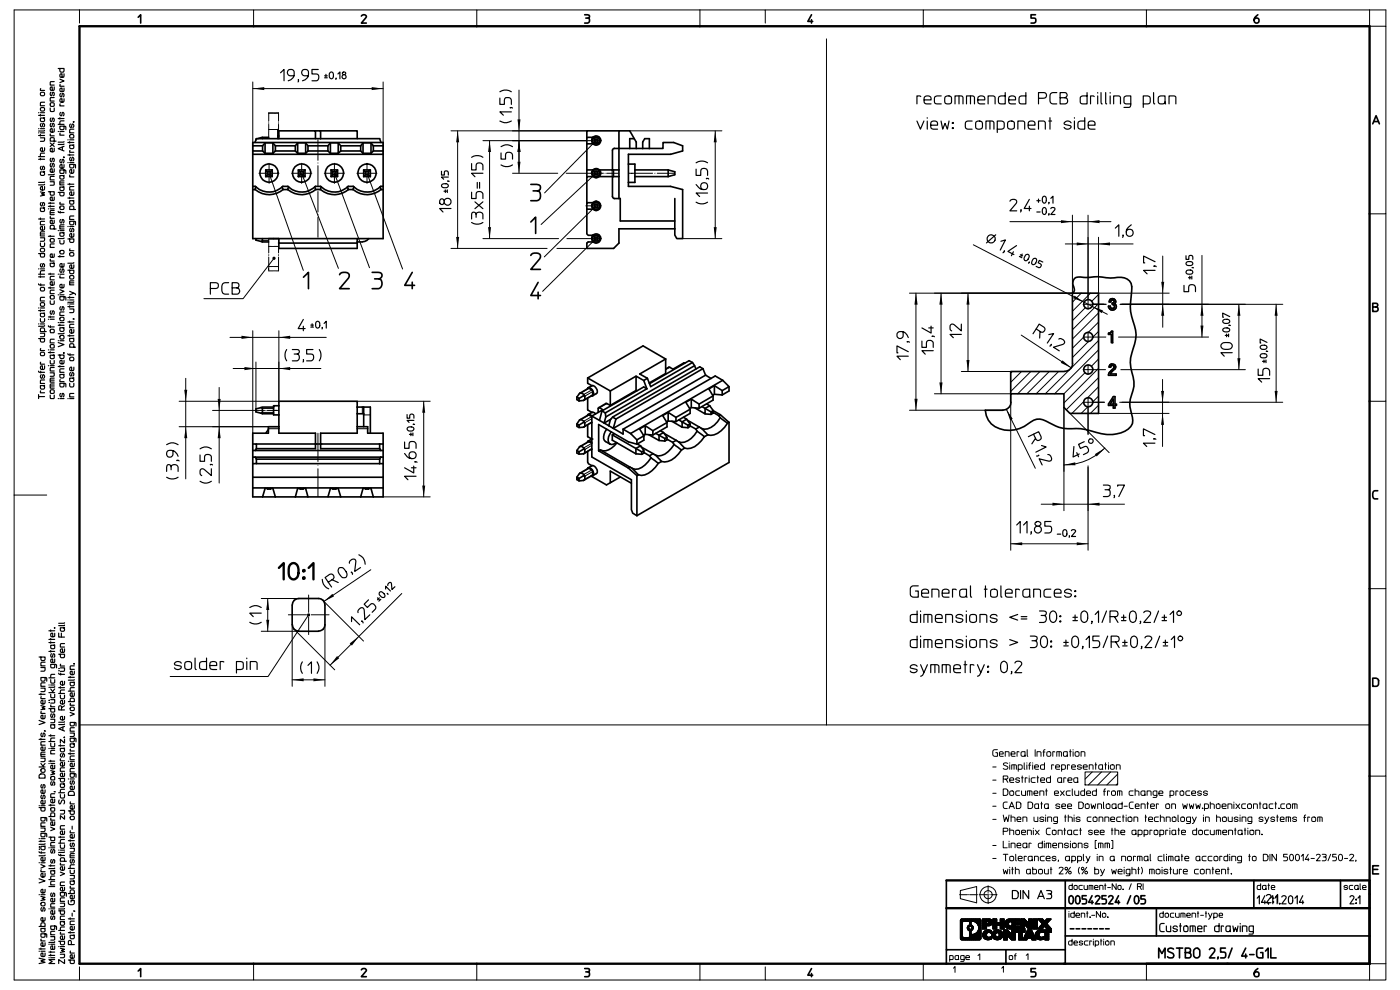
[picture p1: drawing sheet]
<svg xmlns="http://www.w3.org/2000/svg" width="297mm" height="210mm" viewBox="0 0 297 210" stroke-linecap="round" stroke-linejoin="round" font-family="sans-serif">
<g fill="none" stroke="#000" stroke-width=".21">
<path d="M16.9 2.1v2.8M53.6 18.8h27.7M53.6 17.4v15.3M53.8 2.1h-50.8v205.8h13.9M81.3 17.4v15.3M101.1 2.1h-47.3v3.5M110.1 19.1v17.7M148.5 2.1h13.8v2.8M148.5 2.1h-47.4v3.5M148.5 2.1v3.5M162.3 2.1h33.6M175.3 8.2v145.6"/>
<path d="M243.2 2.1h-47.3v3.5M290.5 2.1h-47.3v3.5M290.5 2.1v3.5h3.5v39.8h-3.5M290.5 2.1h3.5v3.5M57 23.9v.1M57.1 36.8l7.2 20.6M58.9 27.5h.2M59.1 23.9v.1M64 36.8l7.8 20.1M70.9 36.8l7.5 20M77.9 36.8l7.5 20.3M95.7 27.8h28.8"/>
<path d="M97.1 27.8v24.9M102.4 29.8h22M103.9 29.8v20.8M108.7 36.8h9.6M120.1 36.8h5.3M126.4 36.8l-11.6 10.8M126.4 29.8l-10.9 11.1M129.9 36v1.5M133.6 27.8h19.5M151.7 27.8v22.8M55.7 51h1.3M58.1 54.8l-6.5 8.6h-8.3"/>
<path d="M95.7 52.7h20.4M102.4 50.6h16.1M118.1 52.7h6.4M120.3 50.6h4.1M126.4 50.6l-11.3 11.2M126.4 43.7l-10.9 10.8M144.8 50.6h8.3M206.5 51.9l28.4 14.8M214.2 47h21.5M226 51.7h14.4M227.5 45.6v16.6h-34.6M230.8 45.6v17.9"/>
<path d="M233 50.3v11.9h15M246.7 54.3v15.1M255 54.2v17.3M294 45.4v39.7h-3.5M48.8 71.6h20.4M49.5 78.2h18.6M53.6 70.2v21.7M54.3 76.8v9.9M59.2 70.2v14.9h-21.2M142.1 77.9l-.9 .5M194.3 62.2v24.8M199.6 62.2v21.3"/>
<path d="M203.9 78.8h10.5M205.4 62.2v16.6M214.8 78.8l-.4 .3M216.6 71.1l10.7 6.9M216.7 78.8l-2.3 2.3M218.7 78.8l-4.3 4.2M220.6 78.8l-4.7 4.7M222.6 78.8l-4.8 4.7M224.6 78.8l-4.8 4.7M226.9 78.4l-5.1 5.1M229.4 62.2l-1.9 1.9M229.9 71.5l-2.4 2.4"/>
<path d="M230.2 79.1l-4.5 4.4M230.2 65.3l-2.7 2.7M230.9 72.5l-3.4 3.3M231.4 62.2l-3.9 3.8M231.9 64.5h2.8M231.9 71.5h2.7M231.9 78.4h2.6M233 78.1l-7.3 7.4M233 76.2l-1.5 1.5M233 74.2l-9.3 9.3M233 72.2l-5.9 6M233 70.3l-1.2 1.2"/>
<path d="M233 68.3l-2.1 2.2M233 66.4l-5.5 5.5M233 64.4l-5.5 5.5M233 62.5l-1.4 1.4M237.3 71.5h19.1M237.6 64.5h34.5M237.8 78.4h26.4M262.8 64.5v13.9M270.7 64.5v20.8M38 90.5h21.2M39.4 80.2v21.4M45.1 87.1h9"/>
<path d="M46.5 82.2v20.3M55.7 86.6h2.3M55.7 87.5h2.3M56.9 90.9h2.3M75.8 85.1h15.5M75.8 90.9h2.2M76.9 86.4v1.4M77.2 88h1.4M89.9 85.1v20.3M125 82.4l-1.7 1M125 99.3l-1.7 1M125 88l-1.7 1"/>
<path d="M125 93.7l-1.7 .9M125.6 89.5l-1.5 .9M125.6 99.7l-1.7 .9M125.6 88.8l-1.5 .9M125.6 88.4l-1.7 .9M125.6 82.7l-1.7 1M125.6 94l-1.7 1M125.6 94.5l-1.5 .8M125.6 95.1l-1.5 .9M125.7 83.1l-1.6 .9M125.7 83.7l-1.6 1M128.8 85.6l-1.6 .9"/>
<path d="M192.9 87h19.9M198.2 83.5h16.2v33.2M213.5 86.8l6.1 12.5M225.7 86.4v21.9M227 87.7l8.3 8.3M229.9 85.2l-2.5 2.5M230.8 86.3l-1.4 1.4M230.8 86.4v5.8M230.8 98.8v17.9M231.9 85.3h2.4M233 86l-1.7 1.7M233 84l-1.2 1.3"/>
<path d="M233 82l-2.3 2.4M233 80.1l-6.8 6.8M233 87.7h15M234.4 95a12.1 12.1 0 0 1-8.7 3.6M237.5 85.3h34.6M246.6 80.5v14.2M294 85.1v39.8h-3.5M3 105h6.9M81.3 105.4h10M125.7 100l-1.6 1M125.7 100.7l-1.6 1M214.4 115.3h16.4"/>
<path d="M220.9 107h17.6M55.4 127h8M55.4 133.9h8M56.8 127v6.9M62 132.5v13.1M62.4 133.5l8.6 8.6M65.5 130.4l-8.6 13.1h-20.8M68.5 127.4l8.6 8.6M68.9 132.5v13.1M78.7 120.9l-10 6.7M85.2 125.9l-15.2 15.2M294 124.9v39.7h-3.5"/>
<path d="M16.9 153.8h273.6M62 144.2h6.9M211.6 159l-.7 .1-.3 .3 .1 .9 .3 .1h.6v-.7h-.4M212 159.9h.8a.42 .42 0 0 0-.3-.5 .42 .42 0 0 0-.5 .3l.2 .7h.6M214.5 159.9h.8a.44 .44 0 0 0-.3-.5 .44 .44 0 0 0-.5 .3l.1 .7h.7M216.2 159.5l-.4-.1v1M217.9 159v1.2l.2 .2M219.6 159v1.4M221.3 159.5h.4M221.7 159l-.3 .3v1.1M222.1 159.6a.49 .49 0 0 1 .8 .1v.5a.45 .45 0 0 1-.4 .2 .45 .45 0 0 1-.4-.2zM223.8 159.5l-.5-.1v1"/>
<path d="M224.7 159.4v1M226.9 159.4h.4M227 159v1.4M227.6 159v.1M227.6 159.4v1M228.1 159.6a.49 .49 0 0 1 .8 .1v.5a.45 .45 0 0 1-.4 .2 .45 .45 0 0 1-.4-.2zM210.6 162.7h.7M210.6 165.5h.7M210.6 168.3h.7M210.6 171h.7M210.6 173.8h.7M210.6 179.3h.7"/>
<path d="M212.8 167.3l.7 .1 .3 .2v.7l-.3 .4h-.7zM212.8 172.9l.3 1.4 .4-1 .3 1 .3-1.4M212.8 176.3h.7a.34 .34 0 0 0 .3-.3 .34 .34 0 0 0-.3-.3h-.7v1.4M212.8 178.4v1.4h.9M212.8 165.3v.7M213.3 160.4v-1l.7 .1 .1 .9M213.4 165.3h-.6v-.7h.7a.34 .34 0 0 1 .3 .4 .34 .34 0 0 1-.4 .3l.4 .7M213.7 170.1l-.6 .1-.3 .3 .1 .8 .8 .2M213.8 162a.49 .49 0 0 0-.6-.2 .49 .49 0 0 0-.3 .4l.7 .4a.33 .33 0 0 1 .2 .3 .33 .33 0 0 1-.4 .3l-.6-.2M214.1 171.5l.5-1.4 .6 1.4M214.1 178.4v.1M214.1 178.8v1"/>
<path d="M214.2 165.5h.9a.44 .44 0 0 0-.4-.5 .44 .44 0 0 0-.5 .3l.1 .6 .8 .1M214.2 176.1l.8 .1 .1 .9M214.2 161.8v.1M214.2 162.2v1M214.2 175.7v1.4M214.2 171.1h.8M214.5 173.3l.8 .2v.8M214.5 179.8v-1l.8 .2v.8M214.5 172.9v1.4M214.6 163.2v-1l.9 .1 .1 .9M215.1 162.2v1M215.6 176.1h.6l.1 .7a.43 .43 0 0 1-.4 .3 .43 .43 0 0 1-.4-.3z"/>
<path d="M215.6 170.1l.7 .1 .2 .2 .1 .7-.3 .4h-.7zM215.8 173.8h.8a.42 .42 0 0 0-.3-.5 .42 .42 0 0 0-.5 .3v.6l.8 .1M215.8 179.3h.8a.42 .42 0 0 0-.3-.4 .42 .42 0 0 0-.5 .2l.1 .7h.7M216 163.2l.8-.2-.1-.7-.7-.1v1.4M216.3 165.2a.37 .37 0 0 0-.5-.3 .37 .37 0 0 0-.2 .5l.6 .1a.28 .28 0 0 1 0 .4 .28 .28 0 0 1-.4 .1l-.3-.2M216.3 167.8h-.6l-.2 .3 .1 .6h.7M216.7 167.8v.8l.3 .1h.6v-.9M216.7 176.6h.9a.44 .44 0 0 0-.4-.5 .44 .44 0 0 0-.5 .2l.1 .7 .8 .1M216.7 165h.4M216.9 164.6v1.4M217 174.3v-1l.8 .1v.9M217.3 161.8v1.2l.1 .2"/>
<path d="M217.5 160.2l-.4 .2-.4-.1v-.7l.8-.2v1M217.8 179.6l-.3 .2-.4-.1v-.7l.7-.2 .1 1M217.8 161.8v.1M217.8 162.2v1M217.9 165.1l-.4-.1v1M217.9 168.7v-.9h.9l.1 .9M217.9 177.1v-1l.9 .1v.9M218.1 170.1l.7 .1 .2 .2 .1 .7-.3 .4h-.7zM218.2 162.3h.5M218.3 164.6h.1M218.3 165v1M218.4 167.8v.9"/>
<path d="M218.7 161.8l-.3 .3v1.1M218.8 178.9l-.5-.1v1M219.1 161.8v.1M219.1 162.2v1M219.2 175.7h.1M219.2 176.1v1M219.4 168.3h.8a.42 .42 0 0 0-.3-.5 .42 .42 0 0 0-.5 .3l.1 .6h.7M219.4 173.3v.9l.3 .1h.5v-1M219.5 162.7h.8a.42 .42 0 0 0-.3-.5 .42 .42 0 0 0-.5 .3l.1 .6 .7 .1M219.6 165h-.7l-.1 .3 .1 .6 .7 .1M219.6 176.1l.9 1M220 160.4v-1l.8 .2v.8"/>
<path d="M220 165h.3M220.1 164.6v1.4M220.3 171.3l-.3 .2-.4-.1v-.8l.7-.1 .1 1M220.5 176.1l-.9 1M220.6 168.7v-.9l.8 .1v.8M220.8 165.5h.8a.44 .44 0 0 0-.3-.5 .44 .44 0 0 0-.5 .3l.1 .6 .7 .1M220.8 170.5h.4M220.9 170.1v1.4M221.1 178.4v1.4h-.7l-.1-.8 .8-.2M221.4 173.5a.39 .39 0 0 0-.4-.2 .39 .39 0 0 0-.3 .4l.7 .2a.43 .43 0 0 1-.3 .4 .43 .43 0 0 1-.5-.2M221.5 178.4v.1M221.5 178.8v1"/>
<path d="M221.6 161.8v1.4l-.8-.1v-.7l.8-.2M221.8 167.8h.4M221.8 172.9v.1M221.8 173.3v1M221.9 179.8v-1l1 .2v.8M222 167.3v1.4M222.2 174.3v-1l.9 .1v.9M222.4 171.3l-.3 .2-.4-.1v-.8l.7-.1 .1 1M222.4 178.8v1M222.8 175.7h-.6l-.2 .4v.8l.8 .2M222.8 164.6v1.4l-.7-.1-.1-.8 .8-.1M223.3 176.1h.6l.1 .7a.43 .43 0 0 1-.4 .3 .43 .43 0 0 1-.4-.3z"/>
<path d="M223.3 179.3h.9a.42 .42 0 0 0-.4-.4 .42 .42 0 0 0-.5 .2l.1 .7h.8M223.6 162.3l-.5-.1v1M223.7 168.3h.8a.44 .44 0 0 0-.3-.5 .44 .44 0 0 0-.5 .3l.1 .6h.7M223.9 162.7h.9a.44 .44 0 0 0-.4-.5 .44 .44 0 0 0-.5 .3l.1 .6 .8 .1M224.2 160.4v-1l.9 .2 .1 .8M224.3 174.3l-.7-.1-.1-.6 .2-.3h.6v1.1l-.1 .3h-.7M224.5 177.1v-1l.8 .1v.9M224.6 179.8v-1l.8 .2v.8M224.8 170.7a.39 .39 0 0 0-.5-.2 .39 .39 0 0 0-.2 .4l.7 .2a.42 .42 0 0 1-.3 .4 .42 .42 0 0 1-.5-.2M225 167.8l.8 .9M225.2 163.2l.8-.2-.1-.7-.7-.1v1.4M225.2 165.7l-.3 .3-.5-.1v-.8l.8-.1 .1 1"/>
<path d="M225.2 171h.9a.42 .42 0 0 0-.3-.5 .42 .42 0 0 0-.6 .3l.2 .6 .7 .1M225.7 176.1h.4M225.8 167.8l-.8 .9M225.8 173.3h.4M225.8 175.7v1.4M226 172.9v1.4M226.1 165.1l-.4-.1v1M226.4 160.2l-.3 .2-.5-.1v-.7l.8-.2 .1 1M226.5 171h.8a.44 .44 0 0 0-.3-.5 .44 .44 0 0 0-.5 .3l.1 .6 .7 .1M226.6 165.5h.8a.44 .44 0 0 0-.3-.5 .44 .44 0 0 0-.5 .3l.1 .6 .7 .1M226.6 173.3l.8 .2 .1 .8M226.6 172.9v1.4"/>
<path d="M226.7 179.1a.39 .39 0 0 0-.5-.3 .39 .39 0 0 0-.3 .5l.7 .1a.42 .42 0 0 1-.3 .5 .42 .42 0 0 1-.5-.3M226.9 162.3l-.5-.1v1M227 167.8h-.6l-.2 .3 .1 .6h.7M227.1 178.4v.1M227.1 178.8v1M227.3 162.7h.8a.42 .42 0 0 0-.3-.5 .42 .42 0 0 0-.5 .3l.1 .6 .7 .1M227.3 176.8l-.3 .3-.4-.2v-.7l.7-.1 .1 1M227.5 167.3l.1 1.4M227.6 178.9h.6l.1 .7a.43 .43 0 0 1-.4 .2 .43 .43 0 0 1-.4-.2zM227.9 172.9v.1M227.9 173.3v1M228 167.8v.8l.3 .1h.5v-.9"/>
<path d="M228.6 165.7l-.3 .3-.4-.1v-.8l.7-.1 .1 1M228.6 176.1h-.7l-.1 .2 .1 .7 .7 .1M228.7 179.8v-1l.8 .2 .1 .8M228.8 170.1h.6l.4 .3v.7l-.3 .4h-.7zM229.1 176.1h.3M229.1 173.5a.39 .39 0 0 0-.4-.2 .39 .39 0 0 0-.3 .4l.7 .2a.43 .43 0 0 1-.3 .4 .43 .43 0 0 1-.5-.2M229.2 175.7v1.4M229.3 160.4v-1l.8 .2 .1 .8M229.4 162.4a.39 .39 0 0 0-.5-.2 .39 .39 0 0 0-.2 .5l.7 .1a.42 .42 0 0 1-.4 .4 .42 .42 0 0 1-.4-.2M229.8 162.7h.8a.44 .44 0 0 0-.3-.5 .44 .44 0 0 0-.5 .3l.1 .6 .7 .1M230.1 167.3v1.4h-.7l-.1-.8 .8-.1M230.2 163.8h6.9v2.7h-6.9z"/>
<path d="M230.3 170.7a.49 .49 0 0 1 .8 .1v.4a.45 .45 0 0 1-.5 .3 .45 .45 0 0 1-.4-.3zM230.5 168.3h.9a.44 .44 0 0 0-.4-.5 .44 .44 0 0 0-.5 .3l.1 .6h.8M230.8 179.1a.39 .39 0 0 0-.5-.3 .39 .39 0 0 0-.2 .5l.7 .1a.42 .42 0 0 1-.3 .5 .42 .42 0 0 1-.5-.3M231.1 163.2v-1l.7 .1 .1 .9M231.5 170.5l.2 1 .3-.7 .2 .7 .2-1M231.5 173.3h-.7l-.2 .3 .1 .6 .8 .1M231.7 163.8l-1.5 1.5M231.7 176.3a.37 .37 0 0 0-.4-.3 .37 .37 0 0 0-.3 .5l.7 .2a.4 .4 0 0 1-.3 .4 .4 .4 0 0 1-.5-.3M232 173.4h.6l.1 .6a.48 .48 0 0 1-.8 0zM232.2 176.6h.8a.44 .44 0 0 0-.3-.5 .44 .44 0 0 0-.5 .2l.1 .7 .7 .1M232.3 162.2h.4M232.4 161.8v1.4"/>
<path d="M232.6 167.3v1.4h-.8v-.8l.8-.1M232.6 178.3h-.3v1.7h.3M232.9 171.5v-1l.7 .1 .1 .9M233 179.8v-1l1 .2v.8M233.2 174.3v-1l.7 .1 .1 .9M233.4 176.6h.8a.44 .44 0 0 0-.3-.5 .44 .44 0 0 0-.5 .2l.1 .7 .7 .1M233.5 178.8v1M233.7 163.8l-2.8 2.7M233.9 162.9l-.3 .3-.4-.1v-.8l.7-.1 .1 1M234.1 170.1v1.2l.1 .2M234.1 167.8h.4M234.4 174.3v-1l.8 .1v.9"/>
<path d="M234.4 162.2h.3M234.4 179.8v-1l.9 .2 .1 .8M234.5 167.3l-.3 .3v1.1M234.5 161.8v1.4M234.7 170.7a.45 .45 0 0 1 .8 .1v.4a.42 .42 0 0 1-.4 .3 .42 .42 0 0 1-.4-.3zM234.9 178.8v1M235.2 161.8v.1M235.2 162.2v1M235.4 167.8h-.5v.9M235.6 173.8h.9a.44 .44 0 0 0-.4-.5 .44 .44 0 0 0-.5 .3l.1 .6 .8 .1M235.6 163.8l-2.7 2.7M235.8 176.1h.3"/>
<path d="M235.8 178.3h.3v1.7h-.3M235.9 175.7v1.4M236.5 176.1l.8 .1v.9M236.5 175.7v1.4M236.7 171.3l-.3 .2-.4-.1v-.8l.7-.1 .1 1M236.8 163.2v-1l.8 .1v.9M237.1 168.7v-.9h.8l.1 .9M237.1 166.2l-.3 .3M237.1 164.2l-2.3 2.3M237.5 167.8v.9M237.7 173.3h-.6l-.2 .3v.6l.8 .1M237.8 176.6h.8a.44 .44 0 0 0-.3-.5 .44 .44 0 0 0-.5 .2l.1 .7 .7 .1"/>
<path d="M238.1 170.1v1.4l-.8-.1-.1-.7 .9-.2M238.1 173.3h.4M238.3 172.9v1.4M238.5 171h.6M238.9 172.9v.1M238.9 173.3v1M239.4 173.4h.6l.1 .6a.48 .48 0 0 1-.8 0zM240.4 167.8h-.7l-.2 .3 .1 .6h.8M240.4 170.1l-.6 .1-.2 .3v.8l.8 .2M240.6 174.3v-1l.7 .1 .1 .9M240.8 167.8l.8 .1v.8M240.8 167.3v1.4"/>
<path d="M240.8 171h.9a.42 .42 0 0 0-.4-.5 .42 .42 0 0 0-.5 .3l.1 .6 .8 .1M241 176.8l-.3 .3-.5-.2v-.7l.8-.1v1M241.4 177.1l.9-.2-.1-.8h-.8v1.4M242.1 171.5v-1l.8 .1v.9M242.7 177.1l.8-.2-.1-.8h-.7v1.4M242.9 168.5l-.3 .2-.5-.1v-.7l.8-.1 .1 .9M242.9 173.3h.3M243 172.9v1.4M243.3 170.5h.4M243.3 168.7v-.9l.9 .1v.8M243.5 170.1v1.4M243.7 173.8h.8a.44 .44 0 0 0-.3-.5 .44 .44 0 0 0-.5 .3v.6l.8 .1"/>
<path d="M244.1 171h.8a.42 .42 0 0 0-.3-.5 .42 .42 0 0 0-.5 .3l.1 .6 .7 .1M244.4 176.1h-.5v1M244.9 176.1h.6l.1 .7a.43 .43 0 0 1-.4 .3 .43 .43 0 0 1-.4-.3zM245.4 168.7l-.7-.1v-.8h.7v1.1l-.1 .2h-.7M245.7 173.3h-.6l-.2 .3v.6l.8 .1M245.8 170.6l-.5-.1v1M245.9 168.3h.8a.44 .44 0 0 0-.3-.5 .44 .44 0 0 0-.5 .3l.1 .6h.7M246.1 177.1l.7-.1v-.9h-.7v1.4M246.2 173.3l.7 .2 .1 .8M246.2 172.9v1.4M247.3 170.7a.49 .49 0 0 1 .8 .1v.4a.45 .45 0 0 1-.4 .3 .45 .45 0 0 1-.4-.3zM247.4 174.3v-1l.8 .1v.9"/>
<path d="M247.8 176.1h-.5v1M248.2 175.7h.1M248.2 176.1v1M248.2 168.7l.8-.1-.1-.8h-.7v1.3M248.6 171.5v-1l.7 .1 .1 .9M248.7 173.4h.7l.1 .6a.45 .45 0 0 1-.4 .3 .45 .45 0 0 1-.4-.3zM249.4 176.8l-.2 .2h-.5l-.1-.2 .1-.6 .7-.1 .1 1M249.9 167.8h-.5v.9M249.9 172.9v1.2l.1 .2M249.9 176.1h.4M250 175.7v1.4M250.4 167.9a.46 .46 0 0 1 .7 .2v.3a.43 .43 0 0 1-.4 .3 .43 .43 0 0 1-.4-.3z"/>
<path d="M250.5 173.5a.46 .46 0 0 1 .8 .1v.4a.45 .45 0 0 1-.4 .3 .45 .45 0 0 1-.4-.3zM250.6 176.6h.9a.44 .44 0 0 0-.3-.5 .44 .44 0 0 0-.6 .2l.2 .7 .7 .1M250.9 170.5l.2 1 .3-.7 .3 .7 .2-1M252.3 170.5l.2 1 .3-.7 .2 .7 .3-1M252.4 167.8h-.7l-.1 .3 .1 .6h.7M252.6 174.3l-.9-.1 .1-.8 .8-.1v1.1l-.3 .3h-.6M252.8 168.3h.8a.44 .44 0 0 0-.3-.5 .44 .44 0 0 0-.5 .3l.1 .6h.7M252.9 173.3l.5 1 .4-1M253.4 174.3l-.5 .4M253.7 170.5l.2 1 .3-.7 .3 .7 .1-1M253.9 175.7v1.4l-.8-.1-.1-.8 .9-.1M254.4 176.1h.6l.1 .7a.43 .43 0 0 1-.4 .3 .43 .43 0 0 1-.4-.3z"/>
<path d="M254.9 168a.37 .37 0 0 0-.5-.3 .37 .37 0 0 0-.2 .5l.6 .2a.4 .4 0 0 1-.3 .4 .4 .4 0 0 1-.4-.3M255.1 171.4l.1 .1zM255.1 171.5h.1M255.3 172.9v.1M255.3 173.3v1M255.5 171.5l.8-.1v-.8l-.8-.1v1.4M255.7 174.3v-1l.8 .1v.9M256.2 168a.39 .39 0 0 0-.5-.3 .39 .39 0 0 0-.3 .5l.7 .2a.42 .42 0 0 1-.3 .4 .42 .42 0 0 1-.5-.3M256.4 176.1h-.8l-.1 .2 .1 .7 .8 .1M256.8 170.5l.8 .2v.8M256.8 176.1v.8l.3 .2h.5v-1M256.8 170.1v1.4"/>
<path d="M258 177.1v-1l.9 .1 .1 .9M258.1 170.7a.46 .46 0 0 1 .7 .1v.4a.43 .43 0 0 1-.4 .3 .43 .43 0 0 1-.4-.3zM258.1 173.3l.8 .2v.8M258.1 172.9v1.4M258.5 176.1v1M259.3 171h.8a.44 .44 0 0 0-.3-.5 .44 .44 0 0 0-.5 .3l.1 .6 .7 .1M259.4 173.5a.49 .49 0 0 1 .8 .1v.4a.48 .48 0 0 1-.9 0zM259.4 176.6h.8a.44 .44 0 0 0-.3-.5 .44 .44 0 0 0-.5 .2l.1 .7 .7 .1M260.5 171.5v-1l.8 .1v.9M260.6 173.3v.9l.3 .1h.5v-1M260.6 177.1v-1l.8 .1 .1 .9M261.8 170.1v.1"/>
<path d="M261.8 170.5v1M261.9 176.1h.3M262 175.7v1.4M262.2 170.5l.8 1M262.6 173.5a.37 .37 0 0 0-.4-.2 .37 .37 0 0 0-.3 .4l.7 .2a.41 .41 0 0 1-.3 .4 .41 .41 0 0 1-.5-.2M263 170.5l-.8 1M263.1 172.9v.1M263.1 173.3v1M263.5 174.3v-1l.8 .1v.9M263.5 176.8l-.3 .3-.5-.2v-.7l.8-.1 .1 1M264 176.1h.3M264.1 175.7v1.4"/>
<path d="M264.2 170.5l-.6 .1-.2 .2 .1 .6 .7 .1M264.7 170.7a.49 .49 0 0 1 .8 .1v.4a.45 .45 0 0 1-.4 .3 .45 .45 0 0 1-.4-.3zM264.7 175.7h.1M264.7 176.1v1M265.2 176.2a.54 .54 0 0 1 .8 .1v.5a.45 .45 0 0 1-.4 .3 .45 .45 0 0 1-.5-.3zM265.6 174.3l-.8-.1v-.8l.8-.1v1.1l-.2 .3h-.7M265.9 171.5v-1l.8 .1v.9M266.4 177.1v-1l.8 .1v.9M267.2 170.5h.3M267.3 170.1v1.4M267.7 176.9l.1 .2zM267.7 177h.1"/>
<path d="M267.9 173.5a.39 .39 0 0 0-.4-.2 .39 .39 0 0 0-.3 .4l.7 .2a.43 .43 0 0 1-.3 .4 .43 .43 0 0 1-.5-.2M268.3 173.3l.4 1 .5-1M268.7 171.3l-.1 .2h-.5l-.2-.2 .1-.7 .7-.1 .1 1M268.7 174.3l-.4 .4M270.1 170.5l-.7 .1-.2 .2 .1 .6 .8 .1M270.4 173.5a.37 .37 0 0 0-.5-.2 .37 .37 0 0 0-.2 .4l.7 .2a.41 .41 0 0 1-.4 .4 .41 .41 0 0 1-.4-.2M270.5 170.5h.3M270.6 170.1v1.4M270.8 173.3h.4M271 172.9v1.4M271.3 171.4l.1 .1zM271.3 171.5h.1"/>
<path d="M271.6 173.8h.8a.42 .42 0 0 0-.3-.5 .42 .42 0 0 0-.5 .3v.6l.8 .1M272.5 170.5l-.6 .1-.2 .2 .2 .7h.6M272.8 174.3v-1h.9l.1 1M273 170.7a.49 .49 0 0 1 .8 .1v.4a.45 .45 0 0 1-.4 .3 .45 .45 0 0 1-.5-.3zM273.3 173.3v1M274.2 171.5v-1l.9 .1 .1 .9M274.7 170.5v1M275.1 173.5a.39 .39 0 0 0-.5-.2 .39 .39 0 0 0-.3 .4l.7 .2a.43 .43 0 0 1-.3 .4 .43 .43 0 0 1-.5-.2M276.6 173.4h.4M277 172.9l-.3 .2v1.2M277.8 173.4l-.4-.1v1M278.4 173.4h.6l.1 .6a.48 .48 0 0 1-.8 0z"/>
<path d="M279.5 174.3v-1l1 .1v.9M280 173.3v1M294 164.6v43.3h-3.5M203.7 188.9l3.5-.8v3.4l-3.5-.9zM203.7 195.2v3.8l.5-.5M203.8 199.1l.2 .2M204 194.9l-.3 .3M204.1 194.9l-.4 .4M204.2 195.6v3l-.5 .5M204.2 198.4l-.5 .5M204.2 198.3l-.5 .5M204.2 198.2l-.5 .5"/>
<path d="M204.2 198.1l-.5 .5M204.2 198l-.5 .5M204.2 197.9l-.5 .5M204.2 197.8l-.5 .5M204.2 197.8l-.5 .4M204.2 197.7l-.5 .4M204.2 197.5l-.5 .5M204.2 197.4l-.5 .5M204.2 197.3l-.5 .5M204.2 197.3l-.5 .4M204.2 197.2l-.5 .5M204.2 197.1l-.5 .4"/>
<path d="M204.2 196.9l-.5 .5M204.2 196.9l-.5 .4M204.2 196.8l-.5 .5M204.2 196.7l-.5 .5M204.2 196.6l-.5 .5M204.2 196.5l-.5 .4M204.2 196.4l-.5 .4M204.2 196.3l-.5 .5M204.2 196.2l-.5 .5M204.2 196.1l-.5 .5M204.2 196l-.5 .5M204.2 195.9l-.5 .5"/>
<path d="M204.2 195.8l-.5 .5M204.2 195.7l-.5 .5M204.2 194.9l-.5 .5M204.2 198.6l.2 .3M204.2 198.7l-.5 .5M204.2 195.6l-.5 .5M204.3 198.8l-.5 .4M204.3 198.8l-.5 .5M204.3 194.9l-.6 .6M204.4 198.9l-.5 .4M204.4 194.9l-.7 .7M204.4 195.4l-.2 .2"/>
<path d="M204.4 195.4h1.1M204.5 194.9l-.8 .8M204.5 198.9l-.5 .5M204.6 194.9l-.9 .9M204.6 198.9l-.4 .5M204.7 194.9l-1 1M204.8 198.9l-.5 .5M204.8 194.9l-1.1 1.1M204.9 194.9l-.5 .5M204.9 198.9l-.5 .5M205 194.9l-.5 .5M205 198.9l-.5 .5"/>
<path d="M205.1 194.9l-.5 .5M205.1 198.9l-.5 .5M205.2 194.9l-.5 .5M205.2 198.9l-.4 .5M205.2 194.9l-.4 .5M205.3 198.9l-.5 .5M205.4 194.9l-.5 .5M205.4 198.9l-.5 .5M205.5 195.4l.2 .2-.1 .7M205.5 198.9h-1.1l-.4 .4M205.5 196.3l-.2 .2M205.5 194.9l-.5 .5"/>
<path d="M205.5 196.8l-.3 .3M205.5 197.4l.2 .2M205.5 196.9l-.2 .3M205.5 196.7l-.3 .3M205.6 196.2a.63 .63 0 0 0-.4 .6 .63 .63 0 0 0 .4 .6M205.6 198.9l-.6 .5M205.6 197l-.3 .2M205.6 194.9l-.5 .5M205.6 197.1l-.2 .2M205.7 198.6l-.2 .3M205.7 194.9l-.5 .5M205.7 197.6v1"/>
<path d="M205.7 197.1l-.2 .3M205.8 197.2l-.3 .2M205.8 194.9l-.4 .5M206 194.9l-.5 .5M206 197.8l-.3 .3M206 197.7l-.3 .3M206 197.6v.4l-.3 .3M206 197.9l-.3 .4M206 197.6l-.3 .3M206 196.6l.3-.3-.2 .3M206 195.6v.5l-.8 .8M206 196l-.8 .8"/>
<path d="M206 195.9l-.8 .7M206 195.7l-.3 .4M206 195.7l-.3 .3M206 196.1l.2 .2-.3 .2M206 198.1l-.3 .3M206 197.5l-.3 .4M206 196.1l-.8 .8M206 195.5l-.3 .4M206.1 198.1l-.4 .4M206.1 196.2l-.4 .3M206.1 194.9l-.6 .5M206.1 196.2l-.3 .3"/>
<path d="M206.1 197.4l-.1 .2M206.1 198.2l-.4 .4M206.1 194.9l-.5 .6M206.2 196.2a.65 .65 0 0 1 0 1.2M206.2 198.2l-.6 .6M206.2 195.4a1.38 1.38 0 0 1 1.4 1.5 1.38 1.38 0 0 1-1.5 1.2l-.1-.1M206.2 194.9l-.6 .6M206.3 198.2l-1.2 1.2M206.3 196.4l-.2 .2M206.3 194.9l-.6 .7M206.4 197.1l-.3 .3M206.4 196.5l-.3 .2"/>
<path d="M206.4 198.2l-1.2 1.2M206.4 196.5l-.2 .3M206.4 196.9l-.7 .9M206.4 196.7l-.8 .8 .3-.4M206.4 196.6l-.3 .3M206.4 194.9l-.7 .8M206.5 196.8l-.8 .9M206.5 196.8l-.8 .7M206.5 198.2l-1.2 1.2M206.6 194.9l-.9 .9M206.6 194.9l-.5 .5M206.7 198.1l-1.3 1.3"/>
<path d="M206.7 194.9l-.7 .7M206.8 198.1l-1.3 1.3M206.8 194.9l-.5 .5M206.9 194.9l-.5 .5M207 194.9l-.5 .6M207.1 197.9l-1.5 1.5M207.1 194.9l-.5 .6M207.2 194.9l-.5 .6M207.3 194.9l-.6 .6M207.4 194.9l-.6 .6M207.5 194.9l-.6 .7M207.6 194.9l-.7 .7"/>
<path d="M207.7 194.9l-.7 .7M207.8 194.9h-3.8l-.2 .3M207.8 194.9l.3 .3M207.8 194.9l-.8 .8M207.9 194.9l-.8 .8M208 195l-.8 .8M208.1 199.2l-.2 .1M208.1 195.1l-.8 .8M208.1 199.1l-.3 .2-3.8 .1M208.1 199l-.4 .4M208.1 198.6l-.8 .8M208.1 198.3l-1.1 1.1"/>
<path d="M208.1 198l-1.4 1.4M208.1 197.9l-1.5 1.5M208.1 197.6l-1.8 1.8M208.1 198.4l-1 1M208.1 198.1l-1.3 1.3M208.1 197.7l-1.7 1.7M208.1 197.4l-2 2M208.1 197.1l-2.3 2.3M208.1 197l-2.4 2.4M208.1 196.7l-.6 .6M208.1 196.6l-.5 .5M208.1 196.5l-.5 .5"/>
<path d="M208.1 196.1l-.5 .5M208.1 195.7l-.6 .6M208.1 195.6l-.6 .6M208.1 199l-.3 .4M208.1 198.9l-.5 .5M208.1 198.7l-.6 .7M208.1 198.6l-.7 .8M208.1 198.5l-.9 .9M208.1 198.1l-1.2 1.3M208.1 197.8l-1.6 1.6M208.1 197.5l-1.9 1.9M208.1 197.3l-2.1 2.1"/>
<path d="M208.1 197.2l-2.2 2.2M208.1 196.9l-.8 .8M208.1 196.8l-.6 .6M208.1 196.4l-.5 .5M208.1 196.3l-.5 .5M208.1 196.2l-.5 .5M208.1 196l-.5 .5M208.1 195.9l-.5 .6M208.1 195.8l-.6 .6M208.1 195.5l-.7 .7M208.1 195.4l-.7 .7M208.1 195.3l-.7 .7"/>
<path d="M208.1 195.2l-.8 .8M208.1 195.2v3.9M208.4 194.9h1.4M208.4 197.1l2-1.9-1.9 1.9M208.4 194.9v2.2M208.5 194.9l-.1 .1M208.6 194.9l-.2 .2M208.7 194.9l-.3 .3M208.8 194.9l-.4 .4M208.8 199.1l.5-.5 .2 .2-.4 .4M208.9 194.9l-.5 .5M208.9 197.5l-.3 .2"/>
<path d="M209 194.9l-.6 .6M209.1 194.9l-.7 .7M209.1 197.3l-.6 .6M209.2 194.9l-.8 .8M209.3 198.5l-.6 .5M209.3 194.9l-.9 .9M209.3 197.3l-.8 .8M209.3 198.4l-.6 .6M209.3 198.3l-.7 .6M209.3 198.1l-.7 .8M209.3 198.5l-.5 .6M209.3 196.8l-.3 .3"/>
<path d="M209.3 196.7l-.4 .4M209.3 197l-.1 .1M209.3 196.9l-.2 .2M209.3 196.6l-.5 .5M209.3 196.5l-.6 .6M209.3 195.9h.2l-1.1 1M209.3 195.9l-.9 .8M209.3 195.8l-.9 .9M209.3 195.7l-.9 .9M209.3 195.6l-.9 .9M209.3 195.5l-.9 .8M209.4 198v.6"/>
<path d="M209.4 197.3l-1 .9M209.4 194.9l-1 1M209.4 198.7l-.5 .4M209.4 198.7l-.4 .5M209.4 195.9l-1 .9M209.5 197.3l-1.1 1M209.5 194.9l-1.1 1.1M209.5 197.8l-.9 1M209.5 195.4l.3 .2-.3 .3M209.6 194.9l-1.2 1.2M209.6 197.3l-1.2 1.1M209.6 198.8l-.5 .5"/>
<path d="M209.7 194.9l-1.3 1.3M209.7 197.3a1.05 1.05 0 0 0-1.2 1 1.05 1.05 0 0 0 1.2 1l.6-.1v-.6l-.3 .2M209.7 198.8l-.5 .5M209.7 197.3l-1.2 1.2M209.7 197.3l.6 .1v.6l-.4-.2M209.8 197.3l-1.3 1.3M209.8 194.9l-1.4 1.4M209.8 198.8l-.5 .5M209.8 194.9a.74 .74 0 0 1 .8 .7 .74 .74 0 0 1-.8 .8h-.5v.7h-.9M209.9 194.9l-.5 .5M209.9 197.3l-1.4 1.3M209.9 198.8l-.5 .5"/>
<path d="M209.9 197.3l-1.4 1.4M209.9 194.9l-.4 .5h-.2v.5M210 198.8l-.5-.1-.5 .5M210 197.3l-.5 .6 .5-.1M210 198.7l-.6 .6M210 195l-.4 .4M210.1 197.3l-.5 .5M210.1 195l-.4 .4M210.1 195l-.4 .5M210.2 197.3l-.5 .5M210.2 195l-.5 .5M210.3 198.7l-.8 .7"/>
<path d="M210.3 197.4l-.5 .4M210.3 198.7l-.6 .6M210.3 197.8l-.1 .1M210.3 197.5l-.3 .3M210.3 197.4l-.4 .4M210.3 195.1l-.5 .5M210.3 199.2h.1M210.3 199.1l-.2 .2M210.3 198.8l-.5 .5M210.3 199l-.3 .3M210.3 198.9l-.4 .4M210.3 197.9v.1"/>
<path d="M210.3 197.8l-.2 .1M210.3 197.7l-.2 .2M210.4 195.3l-1.8 1.8M210.4 196l-.2 .3M210.5 195.3l-1.1 1.1M210.5 195.9l-.5 .4M210.5 195.5l-.9 .9M210.5 195.4l-1 1M210.5 195.5l-.8 .9M210.5 195.7l-.6 .7M210.5 195.6l-.7 .8M210.6 182.1h.7"/>
<path d="M210.6 194.9h.1M210.6 194.9h.9v.8h.7v-.8h.8M210.6 194.9v2.2M210.7 194.9l-.1 .1M210.9 194.9l-.3 .2M210.9 197.4l-.4 .4M210.9 197.4l.5-.1 .9 .1-.5 .5M211 197.4a1.03 1.03 0 0 0 0 1.8l.5-.5M211 194.9l-.4 .3M211 194.9l-.4 .4M211.1 197.4l-.7 .6M211.1 194.9l-.5 .5"/>
<path d="M211.2 198.3l-.6 .6M211.2 197.3l-.8 .8M211.2 198.5l-.5 .5M211.2 198.4l-.6 .6M211.2 198.2l-.7 .7M211.2 194.9l-.6 .6M211.2 198.5l-.5 .6M211.3 198.6l-.5 .5M211.3 198l-.8 .8M211.3 198l.4-.2 .2 .2M211.3 198v.6M211.3 194.9l-.7 .7"/>
<path d="M211.3 197.3l-.9 .9M211.4 198.7l-.5 .5M211.4 194.9l-.8 .8M211.5 196.9l-.1 .2M211.5 196.8l-.2 .3M211.5 196.7l-.3 .4M211.5 196.7l-.4 .4M211.5 196.6l-.5 .5M211.5 196.5l-.6 .6M211.5 196.3l-.7 .8M211.5 196.2l-.8 .9M211.5 195.6l-.9 .8"/>
<path d="M211.5 195.5l-.9 .8M211.5 195.4l-.9 .8M211.5 195.3l-.9 .8M211.5 195.2l-.9 .8M211.5 195.1l-.9 .8M211.5 195l-.9 .8M211.5 197.3l-1.1 1M211.5 195.7l-.9 .8M211.5 198.7l-.5 .5M211.6 195.7l-1 .9M211.6 197.3l-1.2 1.1M211.6 198.8l-.5 .5"/>
<path d="M211.7 195.7l-1.1 1M211.7 197.3l-1.3 1.2M211.7 197.3l-1.3 1.3M211.7 198.7l-.5 .6M211.8 195.7l-1.2 1.1M211.8 197.3l-1.4 1.3M211.9 198a.5 .5 0 0 1-.4 .8l-.2-.2M211.9 195.7l-1.3 1.2M211.9 198.1l.6-.5-.6 .5M211.9 197.3l-1.4 1.4M212 195.7l-1.4 1.3M212 198.2l.5-.5-.5 .6"/>
<path d="M212 197.3l-.6 .6M212.1 195.7l-.6 .5M212.1 197.3l-.5 .5M212.1 197.4l-.5 .5M212.2 195.7l-.6 .5M212.2 197.4l-.5 .5M212.3 197.4a1.03 1.03 0 0 1 0 1.8M212.3 194.9l-.1 .1M212.3 197.5l-.5 .4M212.4 197.5l-.5 .5M212.4 194.9l-.2 .2M212.5 194.9l-.3 .4"/>
<path d="M212.6 194.9l-.4 .4M212.6 197.8l-.7 .6M212.7 198.8a1.22 1.22 0 0 1-1.8 .4M212.7 197.8l-.8 .8M212.7 197.9l-1.5 1.4M212.7 194.9l-.5 .5M212.7 197.9l-1.4 1.4M212.8 198.5l-.9 .8M212.8 198l-1.4 1.3M212.8 198.6l-.7 .7M212.8 198.1l-1.3 1.2M212.8 194.9l-.6 .6"/>
<path d="M212.8 198.4l-1 .9M212.8 198.2l-1.2 1.2M212.8 198.3l-1.1 1M212.8 181.2h.5v1.4M212.8 184.4l.2 1 .3-.7 .3 .7 .2-1M212.9 194.9l-.7 .7M212.9 199.4h.8v-.9l.9 .9M212.9 197.3h.1M213 194.9v2.2h-.8v-.9h-.7v.9h-.9M213 196.9l-.1 .2M213 196.9l-.2 .2M213 196.8l-.2 .3"/>
<path d="M213 196.7l-.3 .4M213 196.6l-.5 .5M213 196.5l-.6 .6M213 196.4l-.6 .7M213 196.3l-.7 .8M213 196.2l-.8 .8M213 196.1l-.8 .8M213 196l-.8 .8M213 195.9l-.8 .8M213 195.8l-.8 .8M213 195.7l-.8 .8M213 195.6l-.8 .8"/>
<path d="M213 195.5l-.8 .8M213 195.4l-.8 .8M213 195.3l-.9 .9M213 195.2l-1 1M213 195.1l-1.1 1.1M213 195l-1.2 1.2M213 194.9l-1.3 1.3M213 197.3l-.1 .1M213.1 197.3l-.2 .2M213.2 197.3l-.3 .3M213.3 197.3l-.4 .4M213.3 181.2h.5"/>
<path d="M213.4 197.3l-.5 .5M213.5 197.3l-.6 .6M213.6 197.3l-.7 .7M213.6 195.1l-.3 .3M213.7 197.3l.9 .8v-.8h.8v2.1h-.8M213.7 199.3l-.1 .1M213.7 199.2l-.1 .2M213.7 199.1l-.2 .3M213.7 199l-.3 .4M213.7 198.9l-.4 .5M213.7 198.8l-.6 .6M213.7 198.7l-.6 .7"/>
<path d="M213.7 198.6l-.7 .8M213.7 197.3l-.8 .8M213.7 197.3h-.8v2.1M213.7 197.3l-.8 .9M213.8 195l-.6 .6M213.8 197.3l-.9 1M213.9 197.4l-1 1M213.9 197.4l-1 1.1M213.9 196l-.6 .6M214 194.9l-.9 .8M214 197.5l-1.1 1.1M214 196l-.6 .6"/>
<path d="M214 195.8l-.7 .7M214 196.1l-.6 .6 .6-.5M214 197.5l-1.1 1.2M214 196.2l-.5 .6M214.1 195.7v.6M214.1 194.9l-1 1M214.1 197.6l-1.2 1.1M214.1 196.3l-.6 .5M214.1 197.7l-1.2 1.2M214.1 196.4l-.5 .5M214.1 197.7l-1.2 1.3M214.2 196.4l-.5 .5"/>
<path d="M214.2 194.9a1.06 1.06 0 0 0-1.1 1.1 1.06 1.06 0 0 0 1.1 1.1l1.3-1.4M214.2 197.8l-1.3 1.3M214.2 184h.1M214.2 184.4v1M214.2 181.8a.51 .51 0 0 1 .9 .1v.4a.45 .45 0 0 1-.5 .3 .45 .45 0 0 1-.4-.3zM214.3 197.9l-1.4 1.3M214.3 194.9l-1.2 1.2M214.3 196.5l-.5 .4M214.3 197.9l-1.4 1.4M214.4 197.9l-.6 .6M214.4 194.9l-1.3 1.3M214.4 198l-.5 .6"/>
<path d="M214.4 196.4l-.5 .6M214.5 198l-.6 .6M214.5 194.9l-1.4 1.3M214.5 198.1l-.6 .6M214.6 194.9l-1.4 1.4M214.6 197.3h.1M214.6 195.7a.47 .47 0 0 1 .1 .5 .47 .47 0 0 1-.4 .3l-.2-.2M214.6 184.4h.4M214.7 194.9l-1.5 1.5M214.7 197.3l-.1 .1M214.8 194.9l-1.6 1.6M214.8 184v1.4"/>
<path d="M214.8 197.3l-.2 .2M214.9 197.3l-.3 .2M214.9 194.9l-.6 .6M214.9 194.9l-.5 .6M215 197.3l-.4 .4M215.1 194.9l-.6 .6M215.1 197.3l-.5 .5M215.2 194.9l-.7 .7M215.2 197.3l-.6 .6M215.3 197.3l-.7 .7M215.3 194.9l-.7 .7M215.4 194.9l-.8 .7-.2-.1-.3 .1"/>
<path d="M215.4 197.3l-.8 .7M215.4 184.4l.8 .1v.9M215.4 199.3l-.1 .1M215.4 199.2l-.2 .2M215.4 199.1l-.3 .3M215.4 199l-.4 .4M215.4 198.9l-.5 .5M215.4 198.8l-.6 .6M215.4 198.7l-.7 .7M215.4 198.6l-.8 .8M215.4 198.5l-.8 .8M215.4 198.4l-.9 .9"/>
<path d="M215.4 198.3l-.9 .9M215.4 198.2l-1 1M215.4 198.1l-1 1M215.4 198l-1.1 1.1M215.4 197.9l-1.1 1.1M215.4 197.8l-1.2 1.2M215.4 197.7l-1.2 1.3M215.4 197.6l-1.3 1.3M215.4 197.5l-1.3 1.4M215.4 197.4l-1.4 1.4M215.4 197.3l-1.4 1.4M215.4 184v1.4"/>
<path d="M215.4 196.3l-.7 .8M215.4 195.5l-1.4 1.5M215.4 194.9l-.7 .8M215.4 196.4l-.6 .7M215.4 196.5l-.5 .6M215.4 195.6l-1.4 1.4M215.4 195.4l-.7 .8M215.5 181.2v1.2l.1 .2M215.5 196.6l-.5 .5M215.5 197.8v-.5h2v.5h-.6v1.6M215.5 197.8h.6v1.6h.8M215.5 194.9l-.8 .9"/>
<path d="M215.6 197.3h-.1M215.6 196.6l-.5 .5M215.6 195.7l-1.3 1.4M215.7 194.9l-1 1M215.7 196.6l-.5 .5M215.7 197.3l-.2 .1M215.7 195.7l-1.3 1.4M215.8 197.3l-.3 .2M215.8 194.9l-1.1 1.1M215.8 196.6l-.5 .5M215.8 194.9l-1.1 1.2M215.8 195.7l-1.3 1.4"/>
<path d="M215.9 197.3l-.4 .3M215.9 196.6l-.5 .5M215.9 195.7l-1.3 1.4M215.9 194.9l-.4 .5M216 196.6l-.5 .5M216 197.3l-.5 .4M216 182.1h.9a.44 .44 0 0 0-.4-.5 .44 .44 0 0 0-.5 .3l.1 .6 .8 .1M216 195.7l-.5 .5M216 194.9l-.5 .5M216.1 196.6l-.5 .5M216.1 197.3l-.6 .5M216.1 195.7l-.5 .5"/>
<path d="M216.1 197.3l-.5 .5M216.1 194.9l-.4 .5M216.2 196.6l-.5 .5M216.2 195.7l-.5 .5M216.3 197.3l-.6 .5M216.3 196.6l-.5 .5M216.3 194.9l-.5 .5M216.3 195.7l-.5 .5M216.3 194.9l-.4 .5M216.4 195.4h.1M216.4 195.4h-1v.3h1v.5h-1v.4h1v.5h-2.2l1.2-1.4M216.4 195.4v-.5h-2.2l-1.1 1.1"/>
<path d="M216.4 197.3l-.6 .5M216.4 196.8l-.3 .3M216.4 196.7l-.4 .4M216.4 196.2h-.1M216.4 196.1l-.2 .1M216.4 196l-.3 .2M216.4 195.3l-.1 .1M216.4 195.1l-.4 .3M216.4 196.9l-.1 .2M216.4 196.8l-.2 .3M216.4 196.6l-.5 .5M216.4 195.9l-.4 .3"/>
<path d="M216.4 195.8l-.5 .4M216.4 195.2l-.3 .2M216.4 195l-.5 .4M216.5 197.3l-.6 .5M216.5 194.9h.1M216.5 197.1h.8M216.6 197.3l-.6 .5M216.6 197.3l-.5 .5M216.6 194.9l-.1 .1M216.7 194.9l-.2 .2M216.7 197.3l-.6 .6M216.8 194.9l-.3 .3"/>
<path d="M216.9 197.3l-.8 .7M216.9 199.2l-.2 .2M216.9 198.9l-.5 .5M216.9 198.8l-.6 .6M216.9 198.4l-.8 .8M216.9 198.3l-.8 .8M216.9 198l-.8 .8M216.9 197.9l-.8 .8M216.9 199.3v.1M216.9 199.3l-.1 .1M216.9 199.1l-.3 .3M216.9 199l-.4 .4"/>
<path d="M216.9 198.7l-.7 .7M216.9 198.6l-.8 .8M216.9 198.5l-.8 .8M216.9 198.2l-.8 .8M216.9 198.1l-.8 .8M216.9 194.9l-.4 .4M217 197.3l-.9 .8M217 199.4l1-2.1h.8l1 2.1h-.9M217 197.3l-.9 .9M217 194.9l-.5 .5M217.1 197.3l-1 1M217.1 194.9l-.6 .6"/>
<path d="M217.2 194.9l-.7 .7M217.2 197.3l-1.1 1.1M217.3 194.9l-.8 .8M217.3 197.1h.1M217.3 196.8l-.1 .3M217.3 196.9l-.1 .2M217.3 196.6l-.4 .5M217.3 196.7l-.2 .4M217.3 196.6l-.3 .5M217.3 196.5l-.5 .6M217.3 196.3l-.6 .8M217.3 196.2l-.7 .9"/>
<path d="M217.3 197.3l-1.2 1.2M217.4 194.9l-.9 .9M217.4 195l-.9 .9M217.5 197.7l-.1 .1M217.5 197.6l-.2 .2M217.5 197.4l-.4 .4M217.5 197.3l-.5 .5M217.5 197.3l-1.4 1.3M217.5 197.5l-.3 .3M217.5 195l-1 1M217.5 195.1l-1 1M217.6 195.1l-1.1 1.1"/>
<path d="M217.6 195.2l-1.1 1.1M217.7 195.3l-1.2 1.1M217.7 195.3l-1.2 1.2M217.7 181.7l-.4-.1v1M217.8 195.4l-1.3 1.2M217.8 195.4l-1.3 1.3M217.9 195.5l-1.4 1.3M217.9 195.5l-1.4 1.4M217.9 199.2l-.1 .2M217.9 195.6l-1.4 1.4M218 199.1l-.3 .3M218 195.6l-.6 .6"/>
<path d="M218 197.3l-.1 .1M218 199l-.2 .4h-.8M218 199h.8l.1 .4M218.1 195.6l-.6 .6M218.1 195.7l-.6 .6M218.1 197.3l-.3 .2M218.2 195.7l-.6 .6M218.2 195.8l-.6 .6M218.2 195.8l-.9-.9h-.8v2.2M218.2 195.8v-.9h.8v2.2h-.8l-.9-1v1M218.2 198.5l-.8 .9M218.2 198.4l-.9 1"/>
<path d="M218.2 197.3l-.4 .4M218.3 194.9l-.1 .1M218.3 198.3l-1.1 1.1M218.3 198.5l-.8 .9M218.3 197.3l-.6 .6M218.4 198.1l-1.3 1.3M218.4 198l.2 .5h-.4zM218.4 194.9l-.2 .2M218.4 197.3l-.8 .8M218.4 198.5l-.8 .9M218.5 194.9l-.3 .3M218.5 198.5l-.4 .5"/>
<path d="M218.5 197.3l-1 1M218.6 185.1l-.2 .2h-.5l-.1-.2v-.6l.8-.1 .1 1M218.6 194.9l-.4 .4M218.6 197.3l-1.2 1.1M218.7 194.9l-.5 .5M218.7 197.3l-1.4 1.3M218.8 194.9l-.6 .6M218.8 197.3l-1.6 1.5M218.9 197.3l-1.7 1.7M218.9 194.9l-.7 .7M218.9 197.4l-1.9 1.9M218.9 197.4l-1.8 1.8"/>
<path d="M218.9 197.5l-.5 .5M219 182.3l-.3 .3-.5-.1v-.8l.8-.1v1M219 194.9l-.8 .8M219 197.6l-.6 .5M219 197.7l-.5 .5M219 195.4l-1.2 1.2 1.2-1.1M219 195.3l-1.3 1.3M219 195l-.8 .8M219 197v.1M219 196.9l-.1 .2M219 196.8l-.2 .3M219 196.7l-.3 .4"/>
<path d="M219 196.6l-.4 .5M219 196.5l-.5 .6M219 196.4l-.6 .7M219 196.3l-.7 .8M219 196.2l-.8 .9M219 196.1l-.8 .9M219 196l-.9 .9M219 195.9l-.9 1M219 195.9l-.9 .9M219 195.7l-1 1.1M219 195.6l-1.1 1.1M219 195.5l-1.1 1.2"/>
<path d="M219 195.1l-1.3 1.4M219 195l-1.3 1.5M219 197.7l-.5 .6M219.1 184v1.4l.7-.1v-.8l-.7-.1M219.1 197.8l-.6 .5M219.1 197.8l-.6 .6M219.1 198l-.9 1M219.1 197.9l-.5 .6M219.2 198l-1 1M219.2 198.1l-.9 .9M219.3 198.2l-.9 .8M219.3 194.9l-.1 .1"/>
<path d="M219.3 198.3l-.8 .7M219.3 198.3l-.6 .7M219.4 194.9l-.2 .2M219.4 198.5l-.6 .5M219.4 198.4l-.7 .6M219.4 198.5l-.6 .6M219.4 198.6l-.5 .6M219.5 182.6v-1l.7 .1 .1 .9M219.5 194.9l-.3 .3M219.5 198.6l-.6 .6M219.5 198.7l-.6 .6M219.5 198.8l-.6 .6"/>
<path d="M219.6 194.9l-.4 .4M219.6 198.9l-.6 .5M219.6 198.3l1.1-1h2.4v.5h-.6v1.6h-.8M219.6 199l-.3 .4M219.6 198.9l-.5 .5M219.6 198.5a1.24 1.24 0 0 0 1.8 .7M219.6 198.1v.4M219.6 199.1l-.3 .3M219.7 194.9l-.5 .5M219.7 199.1l-.3 .3M219.7 199.2l-.2 .2M219.7 199.2l-.1 .2"/>
<path d="M219.8 199.3l-.1 .1M219.8 194.9l-.6 .6M219.9 194.9l-.7 .7M220 194.9l-.8 .8M220.1 194.9h-.9v2.2M220.1 196l-.9 .8M220.1 195.7l-.9 .9M220.1 195.6l-.9 .9M220.1 195.2l-.9 .9M220.1 195.1l-.9 .9M220.1 196.1l-.9 .8M220.1 194.9l-.9 .9"/>
<path d="M220.1 197l-.1 .1M220.1 196.9l-.2 .2M220.1 196.6l-.5 .5M220.1 196.5l-.6 .6M220.1 196.8l-.3 .3M220.1 196.7l-.4 .4M220.1 196.4l-.7 .7M220.1 196.3l-.8 .8M220.1 196.2l-.9 .9M220.1 195.9l-.9 .9M220.1 195.8l-.9 .9M220.1 195.5l-.9 .8"/>
<path d="M220.1 195.4l-.9 .9M220.1 195.3l-.9 .9M220.1 195l-.9 .9M220.1 194.9v2.2h-.9M220.1 197.4l-.3 .4M220.2 194.9h.1M220.3 197.3l-.6 .7M220.3 184.5a.49 .49 0 0 1 .9 .2v.4a.45 .45 0 0 1-.5 .3 .45 .45 0 0 1-.4-.3zM220.3 194.9v.1M220.4 198.4l-.5 .6M220.4 198.3l-.6 .6M220.5 194.9l-.2 .1"/>
<path d="M220.5 198.5l-.6 .6M220.5 198.5l-.6 .5M220.5 198.2l-.8 .7M220.5 197.3l-.9 .8M220.5 198.6l-.5 .5M220.5 198l-.8 .8M220.5 198.7l-.5 .4M220.6 197.3l-1 .9M220.6 194.9l-.2 .2M220.6 198.7l-.5 .5M220.6 198.7l-.4 .5M220.7 194.9l-.3 .2"/>
<path d="M220.7 198.7l.5 .1M220.7 197.3a1.06 1.06 0 0 0-1.1 .8M220.7 194.9l-.2 .3M220.8 198.8l-.5 .5M220.8 197.3l-1.2 1.1M220.8 194.9l-.3 .4M220.9 198.8l-.5 .5M220.9 197.3l-1.3 1.2M220.9 197.8h-.2a.56 .56 0 0 0 0 1l-.5 .4M220.9 194.9l-.3 .4M221 198.8l-.5 .5M221 197.3l-1.4 1.3"/>
<path d="M221.1 197.3l-1.4 1.3M221.1 194.9l-.5 .5M221.1 198.8l-.6 .5M221.1 194.9l-.4 .5M221.2 197.3l-1.5 1.4M221.2 194.9l.4 .5 .4-.5h1l-.9 1.1 1 1.1h-1l-.5-.6M221.2 194.9h-1l.9 1.1-1 1.1h1l.5-.6M221.2 194.9l-.5 .6M221.2 198.7l-.6 .6M221.3 195l-.6 .5M221.3 197.3l-.6 .5M221.3 195l-.5 .6"/>
<path d="M221.3 195.1l-.5 .5M221.4 197.3l-.6 .5M221.4 195.1l-.5 .6 .5-.5M221.4 199.2h.1M221.4 197.3l-.5 .5h.8v1.6M221.4 199.2v-.6l-.7 .8M221.4 196.7l-.3 .4M221.4 199.1l-.1 .2M221.4 199l-.2 .3M221.4 198.9l-.3 .4M221.4 198.8l-.5 .5M221.4 198.7l-.6 .6"/>
<path d="M221.5 195.3l-.5 .5 .5-.5M221.5 198.6l-.3 .2M221.5 181.6l-.6 .1-.2 .2 .1 .6 .7 .1M221.5 197.3l-.5 .5M221.6 184.4v.8l.3 .2h.5v-1M221.6 195.4l-.5 .5M221.6 196.5l.6-.5-.5 .6M221.7 197.3l-.6 .5M221.8 197.3l-.6 .5M221.9 197.3l-.6 .5M221.9 182.1h.9a.44 .44 0 0 0-.4-.5 .44 .44 0 0 0-.5 .3l.1 .6 .8 .1M221.9 197.3l-.5 .5"/>
<path d="M222 197.3l-.5 .5M222.1 194.9l-1 1M222.1 197.3l-.5 .5M222.2 195.8l-1.2 1.3M222.2 196.1l-.5 .5M222.2 194.9l-1.7 1.7M222.2 196.1l-.4 .6M222.2 197.3l-.5 .5M222.3 194.9l-2.1 2.2M222.3 197.3l-.6 .6M222.3 196.2l-.5 .5M222.4 196.2l-.6 .6"/>
<path d="M222.4 196.3l-.5 .5M222.4 194.9l-2.1 2.2M222.4 197.3l-.7 .7M222.5 196.3l-.6 .6M222.5 194.9l-2.1 2.2M222.5 196.4l-.5 .5M222.5 199.3v.1M222.5 199.2l-.1 .2M222.5 199.1l-.2 .3M222.5 199.1l-.3 .3M222.5 199l-.4 .4M222.5 198.9l-.5 .5"/>
<path d="M222.5 198.7l-.6 .7M222.5 198.6l-.7 .8M222.5 198.6l-.8 .8M222.5 198.5l-.8 .8M222.5 198.4l-.8 .8M222.5 198.3l-.8 .8M222.5 198.2l-.8 .8M222.5 198.1l-.8 .8M222.5 198l-.8 .8M222.5 197.9l-.8 .8M222.5 197.3l-.8 .8M222.5 196.5l-.5 .5"/>
<path d="M222.6 194.9l-2.1 2.2M222.6 196.5l-.5 .5M222.6 196.6l-.5 .5M222.6 197.3l-.9 .9M222.7 196.6l-.5 .5M222.7 194.9l-2.1 2.2M222.7 196.7l-.3 .4M222.7 197.3l-1 1M222.8 196.7l-.3 .4M222.8 197.3l-1.1 1.1M222.8 196.8l-.3 .3M222.8 194.9l-2.1 2.2"/>
<path d="M222.8 184.4h.4M222.8 196.8l-.2 .3M222.9 194.9l-2.1 2.2M222.9 196.9l-.2 .2M222.9 197.3l-1.2 1.2M223 196.9l-.2 .2M223 195l-2.1 2.1M223 184v1.4M223 197v.1M223 197.3l-1.3 1.3M223.1 197l-.1 .1M223.1 197.7l-.1 .1"/>
<path d="M223.1 197.6l-.2 .2M223.1 197.5l-.3 .3M223.1 197.4l-.4 .4M223.1 197.3l-.5 .5M224 181.8a.36 .36 0 0 0-.4-.2 .36 .36 0 0 0-.3 .4l.7 .2a.4 .4 0 0 1-.3 .4 .4 .4 0 0 1-.5-.2M224.5 182.5v.2M224.7 184.2a.41 .41 0 0 1 .5-.2 .41 .41 0 0 1 .3 .5l-.8 .9h.8M226.8 193.3v.1M226.8 193.7v.9M226.9 182.3l-.3 .3-.5-.1v-.8l.8-.1v1M227.1 184l-1 1.4M227.4 182.6l.7-.2v-.7l-.7-.1v1.4"/>
<path d="M227.4 199.2v1.3l-.6-.1-.1-.2v-.5l.7-.1M227.5 187.5v1.2h-.6l-.1-.3v-.4l.7-.2M227.9 193.3v1.3l-.7-.1v-.7l.7-.1M227.9 187.9h.6v.5a.37 .37 0 0 1-.3 .3 .37 .37 0 0 1-.4-.3zM228.2 194.2h.8a.4 .4 0 0 0-.3-.5 .4 .4 0 0 0-.5 .2l.2 .6 .6 .1M228.6 182.6l.8-.2-.1-.7-.7-.1v1.4M229 184l-.2 .5 .2 .9M229.4 194.6v-.9l.7 .1v.8M229.6 187.8h-.4l-.3 .3 .1 .5 .6 .1M229.7 199.8a.35 .35 0 0 0-.4-.2 .35 .35 0 0 0-.3 .4l.7 .1a.37 .37 0 0 1-.3 .4 .37 .37 0 0 1-.4-.2M229.8 181.2v1.2l.2 .2M230 187.8v.6l.2 .3h.5v-.9"/>
<path d="M230.4 181.6l.4 1 .4-1M230.5 193.7h.3M230.5 184l-.9 1.4M230.6 193.3v1.3M230.8 199.6h-.5l-.3 .2 .2 .6 .6 .1M230.8 182.6l-.4 .4M231 188.7v-.9l.8 .1v.8M231.2 194.5l.1 .1zM231.2 194.5h.1M231.5 187.8v.9M231.6 199.7l-.4-.1v.9M231.6 194.2h.6"/>
<path d="M232 199.2v.1M232 199.6v.9M232.2 188.3h.7a.39 .39 0 0 0-.2-.5 .39 .39 0 0 0-.5 .3l.1 .5 .6 .1M232.2 184v1.4l.8-.1v-.8l-.8-.1M232.8 181.2v.1M232.8 181.6v1M233.2 182.6v-1l.8 .1v.9M233.3 188.7v-.9l.7 .1v.8M233.5 184.4l.4 1 .4-1M233.5 193.3v1.3l-.9-1.3v1.3M233.5 199.6h.3M233.6 199.2v1.3"/>
<path d="M233.9 185.4l-.2 .3-.2 .1M233.9 193.8h.6l.1 .5a.4 .4 0 0 1-.4 .3 .4 .4 0 0 1-.3-.3zM234.1 199.2v.1M234.1 199.6v.9M234.4 187.8h.2M234.5 187.5v1.2M234.6 199.7l.5-.1 .2 .6a.4 .4 0 0 1-.4 .3 .4 .4 0 0 1-.4-.3zM234.9 194.5l.2 .1zM235 194.5h.1M235 188.3h.6M235.8 184.4l.2 1 .3-.7 .3 .7 .2-1M236.4 182.3l-.4 .3-.4-.1v-.8l.8-.1v1"/>
<path d="M236.8 187.5v1.2l-.9-1.2v1.2M237.2 184.9h.9a.44 .44 0 0 0-.4-.5 .44 .44 0 0 0-.5 .3l.1 .6 .8 .1M237.2 187.9h.6v.5a.37 .37 0 0 1-.3 .3 .37 .37 0 0 1-.4-.3zM237.9 182.6v-1l.9 .1v.9M238.2 188.6l.1 .1zM238.3 188.7h.1M238.5 184h.1M238.5 184.4v1M239.2 181.8a.51 .51 0 0 1 .8 .1v.4a.45 .45 0 0 1-.4 .3 .45 .45 0 0 1-.4-.3zM239.7 185.4l-.8-.2v-.5l.2-.3h.6v1.1l-.2 .3h-.6M240 187.5l-.5 1.2M240.1 184.4l.8 .1 .1 .9"/>
<path d="M240.1 184v1.4M240.9 181.7l-.4-.1v1M241.3 182.6v-1l.9 .1 .1 .9M241.3 188.1v.6M241.4 184.4h.3M241.5 184v1.4M241.8 188.1h-.5v-.6h.6a.3 .3 0 0 1 .2 .3 .3 .3 0 0 1-.3 .3l.3 .6M241.8 181.6v1M242.1 184l.3 .5-.3 .9M242.5 187.5v1.2M243.5 182.3l-.3 .3-.4-.1v-.8l.7-.1 .1 1M243.9 185.4v-1l.9 .1 .1 .9"/>
<path d="M244 181.2v1.2l.2 .2M244.4 184.4v1M245.3 184.5a.49 .49 0 0 1 .8 .2v.4a.45 .45 0 0 1-.4 .3 .45 .45 0 0 1-.4-.3zM246.5 181.6l-.6 .1-.2 .2 .1 .6 .7 .1M246.5 184h.1M246.5 184.4v1M246.8 193.3v1.3l-.6-.1-.2-.2 .1-.5 .7-.1M246.9 181.2v1.2l.2 .2M247.2 193.8l.6-.1 .1 .6a.4 .4 0 0 1-.4 .3 .4 .4 0 0 1-.3-.3zM247.5 181.2v.1M247.5 181.6v1M247.8 184.6a.39 .39 0 0 0-.5-.3 .39 .39 0 0 0-.3 .5l.7 .2a.42 .42 0 0 1-.3 .4 .42 .42 0 0 1-.5-.2"/>
<path d="M247.9 182.6v-1l.9 .1v.9M248.2 184.4h.3M248.3 184v1.4M248.4 181.6v1M248.9 184.4l.1 .8 .2 .2h.6v-1M249 193.7h-.6l-.1 .2 .1 .6 .6 .1M249.4 193.7v.6l.3 .3h.5v-.9M250.1 182.3l-.3 .3-.5-.1v-.8l.8-.1 .1 1M250.5 194.6v-.9l.9 .1v.8M250.6 181.6h.3M250.6 184.5l-.4-.1v1M250.7 181.2v1.4"/>
<path d="M251 193.7v.9M251 184.9h.9a.44 .44 0 0 0-.3-.5 .44 .44 0 0 0-.6 .3l.1 .6 .8 .1M251.4 182.1h.8a.44 .44 0 0 0-.3-.5 .44 .44 0 0 0-.5 .3l.1 .6 .7 .1M251.8 194.2h.7a.39 .39 0 0 0-.3-.5 .39 .39 0 0 0-.4 .2v.6l.7 .1M252.9 194.6v-.9l.7 .1v.8M254 193.7h.3M254.1 193.3v1.3M254.2 184.4h-.6l-.2 .3 .1 .6 .7 .1M254.5 182.3l-.3 .3-.4-.1v-.8l.7-.1 .1 1M254.7 194.2h.6M254.7 184.5h.7l.1 .6a.45 .45 0 0 1-.4 .3 .45 .45 0 0 1-.5-.3zM255.7 193.7h.3"/>
<path d="M255.8 193.3v1.3M255.9 181.6l-.7 .1-.2 .2 .1 .6 .8 .1M255.9 185.4v-1l.8 .1v.9M256.4 193.7l.4 .9 .3-.9M256.8 194.6l-.4 .4M257.1 181.6l-.7 .1-.1 .2 .1 .7h.7M257.1 184.4h.4M257.3 184v1.4M257.5 194.6l.7-.2v-.6l-.7-.1v1.3M257.6 181.8a.51 .51 0 0 1 .8 .1v.4a.45 .45 0 0 1-.4 .3 .45 .45 0 0 1-.5-.3zM257.9 184.9h.8a.42 .42 0 0 0-.3-.5 .42 .42 0 0 0-.5 .3l.1 .6 .7 .1M258.6 194.2h.8a.39 .39 0 0 0-.3-.5 .39 .39 0 0 0-.5 .2l.2 .6 .6 .1"/>
<path d="M259.2 185.4v-1l.8 .1v.9M259.2 181.7l-.4-.1v1M260.4 184.4h.3M260.5 181.2v1.4l-.7-.1-.1-.7 .8-.2M260.5 184v1.4M260.9 181.2v.1M260.9 181.6v1M261.2 185.3l.1 .1zM261.2 185.3h.1M261.3 182.6v-1l.8 .1v.9M263.4 182.6l-.8-.2v-.7l.8-.1v1.1l-.2 .3h-.7M264.9 181.6h.4"/>
<path d="M265 181.2v1.4M265.7 181.8a.48 .48 0 0 1 .8 .1v.4a.43 .43 0 0 1-.4 .3 .43 .43 0 0 1-.4-.3zM267.4 187.5v1.2l-.6-.1v-.7l.6-.1M268 181.2h.7l.3 .3v.7l-.3 .4h-.7zM268.6 188.5l-.3 .2-.4-.1v-.7l.7-.1v.9M269 187.8h.3M269.1 187.5v1.2M269.4 181.2v1.4M269.7 188.3h.7a.39 .39 0 0 0-.2-.5 .39 .39 0 0 0-.5 .3l.1 .5 .6 .1M270.8 181.2v1.4l-1-1.4v1.4M273.1 181.2h-.8v.6h.5a.42 .42 0 0 1 .4 .4 .42 .42 0 0 1-.4 .4h-.5M273.7 181.4a.4 .4 0 0 1 .5-.1 .4 .4 0 0 1 .2 .4v.4a.42 .42 0 0 1-.4 .5 .42 .42 0 0 1-.4-.5z"/>
<path d="M274.9 181.4a.42 .42 0 0 1 .5-.1 .42 .42 0 0 1 .3 .4v.4a.43 .43 0 0 1-.5 .5 .43 .43 0 0 1-.4-.5zM276 181.6l.5-.4v1.4M277.5 181.2l-.6 1.1h.8M277.5 182v.6M278.1 182.1h.7M279.3 181.4a.4 .4 0 0 1 .5-.2 .4 .4 0 0 1 .2 .5l-.7 .9h.8M280.5 181.2l.8 .1v.3l-.2 .2a.42 .42 0 0 1 .3 .4 .42 .42 0 0 1-.4 .4h-.5M280.7 181.8h.4M282.3 181.2l-.6 1.4M283.5 181.2h-.8v.6h.5a.43 .43 0 0 1 .3 .4 .43 .43 0 0 1-.3 .4h-.5M284.1 181.4a.42 .42 0 0 1 .5-.1 .42 .42 0 0 1 .2 .4v.4a.43 .43 0 0 1-.4 .5 .43 .43 0 0 1-.4-.5zM285.2 182.1h.7"/>
<path d="M285.9 188a.33 .33 0 0 0-.5-.2 .33 .33 0 0 0-.2 .4l.7 .1a.39 .39 0 0 1-.3 .4 .39 .39 0 0 1-.5-.2M286.3 181.4a.41 .41 0 0 1 .5-.2 .41 .41 0 0 1 .3 .5l-.8 .9h.9M287 187.8h-.6l-.2 .3 .2 .6h.6M287.7 182.5l-.1 .2M288.1 188.5l-.1 .2h-.5l-.1-.2v-.6l.7-.1 .1 .9M288.5 187.5v1l.2 .2M289.1 188.3h.7a.39 .39 0 0 0-.3-.5 .39 .39 0 0 0-.4 .3v.5l.7 .1M16.9 205.1v2.8h36.9M53.8 204.4v3.5h47.3M101.1 207.9h61.2M101.1 204.4v3.5M148.5 204.4v3.5"/>
<path d="M162.3 205.1v2.8h80.9M195.9 204.4h.1M195.9 204.4v3.5M201.5 203.5h.6v-.8h-.6v1.2M202.3 205.4l.3-.4v1.3M203.3 203.3l-.1 .2h-.5l-.1-.2 .1-.5 .6-.1 .1 .8M204.5 203.5l-.7-.1 .1-.7h.6v1l-.2 .2h-.5M204.9 203.1h.8a.4 .4 0 0 0-.3-.4 .4 .4 0 0 0-.5 .2l.1 .6h.7M207.5 202.7l.4-.4v1.3M212.5 205.4l.4-.4v1.2M214.2 202.7h.5l.1 .6a.4 .4 0 0 1-.3 .3 .4 .4 0 0 1-.4-.3zM215.2 202.7h.4"/>
<path d="M215.6 202.3l-.3 .2v1M217.7 202.7l.4-.4v1.2M227.8 200h.8a.38 .38 0 0 0-.3-.4 .38 .38 0 0 0-.5 .2l.2 .6 .6 .1M232.3 200.5l.7-.1v-.7l-.7-.1v1.2M235.7 200.5v-.9l.7 .1v.8M243.2 204.4v3.5h47.3M294 204.4h-3.5v3.5"/>
<circle cx="214.7" cy="168.3" r=".49"/>
<circle cx="236" cy="162.7" r=".49"/>
<circle cx="236.3" cy="168.3" r=".49"/>
<circle cx="205.8" cy="196.8" r=".32"/>
<circle cx="209.6" cy="189.8" r="1.73"/>
<circle cx="209.6" cy="189.8" r=".86"/>
<circle cx="226.2" cy="184.2" r=".28"/>
<circle cx="227" cy="185.1" r=".28"/>
<circle cx="229.7" cy="184.2" r=".28"/>
<circle cx="230.4" cy="185.1" r=".28"/>
</g>
<path d="M65.5 134.6v-8.4" fill="none" stroke="#000" stroke-width=".21" stroke-dasharray="3.7 .5 0 .5"/>
<path d="M61.2 130.4h8.6" fill="none" stroke="#000" stroke-width=".21" stroke-dasharray="3.9 .5 0 .5"/>
<path d="M126.4 30.9v-2.2M126.4 37.8v-2.1M126.4 42.6v2.2M126.4 49.6v2.1M229.8 71.5h2.1M229.8 78.4h2.1M230.8 65.6v-2.1M230.8 72.6v-2.2M230.8 79.5v-2.1M231.9 64.5h-2.1M229.8 85.3h2.1M230.8 86.4v-2.1" fill="none" stroke="#000" stroke-width=".21" stroke-dasharray=".9 .1 0 .1"/>
<path d="M57 56.5v-4.2M59.1 56.5v-4.2" fill="none" stroke="#000" stroke-width=".21" stroke-dasharray="2 .3 0 .3 0 .3"/>
<path d="M57 24h2.1M59.1 23.9h-2.1M57 57.5h2.1M59.1 56.5h-2.1M59.1 52.3h-2.1" fill="none" stroke="#000" stroke-width=".21" stroke-dasharray="1 .1 0 .1 0 .1"/>
<path d="M57 56.5v1M59.1 57.5v-1" fill="none" stroke="#000" stroke-width=".21" stroke-dasharray=".4 .1 0 .1 0 .1"/>
<path d="M57 52.3v-1.7M59.1 50.6v1.7" fill="none" stroke="#000" stroke-width=".21" stroke-dasharray=".8 .1 0 .1 0 .1"/>
<path d="M57 24v3.5M59.1 24v3.5" fill="none" stroke="#000" stroke-width=".21" stroke-dasharray="1.6 .2 0 .2 0 .2"/>
<path d="M59.1 27.5v1.3" fill="none" stroke="#000" stroke-width=".21" stroke-dasharray=".6 .1 0 .1 0 .1"/>
<path d="M57 29.4v-1.9M58.9 27.5h-1.9" fill="none" stroke="#000" stroke-width=".21" stroke-dasharray=".9 .1 0 .1 0 .1"/>
<path d="M57.1 38.9v-4.3M59.2 36.8h-4.3M61.9 36.8h4.2M64 38.9v-4.3M68.8 36.8h4.3M70.9 38.9v-4.3M75.7 36.8h4.3M77.9 38.9v-4.3" fill="none" stroke="#000" stroke-width=".21" stroke-dasharray="1.9 .2 0 .2"/>
<path d="M67.5 29.7v20.6" fill="none" stroke="#000" stroke-width=".21" stroke-dasharray="4.4 .5 0 .5"/>
<path d="M59.2 87.1h-1.2" fill="none" stroke="#000" stroke-width=".21" stroke-dasharray=".5 .1 0 .1"/>
<path d="M58.7 87.1h-4.6" fill="none" stroke="#000" stroke-width=".21" stroke-dasharray="2.1 .3 0 .3"/>
<path d="M67.5 91.9v13.5" fill="none" stroke="#000" stroke-width=".21" stroke-dasharray="6 .8 0 .8"/>
<path d="M133.3 36.8h1.4" fill="none" stroke="#000" stroke-width=".21" stroke-dasharray=".6 .1 0 .1"/>
<path d="M127.5 29.8h-3.1M127.5 43.7h-3.2M127.5 50.6h-3.1" fill="none" stroke="#000" stroke-width=".21" stroke-dasharray="1.4 .2 0 .2"/>
<path d="M125.4 36.8h5.9" fill="none" stroke="#000" stroke-width=".21" stroke-dasharray="2.6 .3 0 .3"/>
<path d="M134.7 36.8h8.5" fill="none" stroke="#000" stroke-width=".21" stroke-dasharray="3.8 .5 0 .5"/>
<path d="M203.6 189.8h3.8" fill="none" stroke="#000" stroke-width=".21" stroke-dasharray="1.7 .2 0 .2"/>
<path d="M207.7 189.8h3.8M209.6 191.7v-3.8" fill="none" stroke="#000" stroke-width=".21" stroke-dasharray="1.8 .3 0 .3 0 .3"/>
<g fill="none" stroke="#000" stroke-width=".25">
<path d="M8.6 19.6h.6a.4 .4 0 0 1 .3 .3 .4 .4 0 0 1-.3 .4l-.6-.1zM8.6 18.8v.4h.9M10.8 19.6a.37 .37 0 0 0-.2 .4 .37 .37 0 0 0 .4 .3l.2-.7a.36 .36 0 0 1 .4 .3 .36 .36 0 0 1-.3 .4M11.5 18.4v.6l-.6 .2a.38 .38 0 0 1-.2-.5 .38 .38 0 0 1 .4-.3v.8M11.5 17.3h-.7l-.1 .2v.6h.8M12.3 14.5h1.3l-.1 .8h-.7l-.1-.8M12.7 16.8l.9 .4-.9 .3M12.8 17.9l-.1 .4h.9M12.9 19.8a.36 .36 0 0 0-.2 .4 .36 .36 0 0 0 .4 .3l.1-.6a.37 .37 0 0 1 .4 .2 .37 .37 0 0 1-.2 .5M13.6 18.7l-.1 .7h-.6a.39 .39 0 0 1-.2-.4 .39 .39 0 0 1 .5-.3v.7M13.6 15.7l-.1 .7h-.6a.39 .39 0 0 1-.2-.5 .39 .39 0 0 1 .5-.2v.7M59.5 15.4l.8-.7v2.4"/>
<path d="M62.4 16.1h-.9a.72 .72 0 0 1-.5-.8 .72 .72 0 0 1 .7-.6 .72 .72 0 0 1 .7 .6v.5a1.38 1.38 0 0 1-1.3 1.3M63.3 17l-.1 .4M65.4 16.1h-.8a.72 .72 0 0 1-.6-.8 .72 .72 0 0 1 .7-.6 .72 .72 0 0 1 .7 .6v.5a1.38 1.38 0 0 1-1.2 1.3M67.5 14.7h-1.3v1h.9a.75 .75 0 0 1 .5 .7 .75 .75 0 0 1-.5 .7h-.9M68.9 16.5h.5M68.9 16.1h.5M69.1 15.8v.6M70 15.4a.42 .42 0 0 1 .5-.1 .42 .42 0 0 1 .2 .5v.4a.45 .45 0 0 1-.4 .5 .45 .45 0 0 1-.5-.5zM71.3 16.6l-.1 .3M71.7 15.7l.4-.4v1.4M72.9 15.8a.45 .45 0 0 0-.3 .7 .45 .45 0 0 0 .8 0 .45 .45 0 0 0-.3-.7M106 19.5a2.19 2.19 0 0 1 2.5 0"/>
<path d="M213.3 19.6v2.4h-.9a.49 .49 0 0 1-.6-.4v-.8l.2-.3 1.3-.2M217.6 19.6v2.4l-1.2-.1a1.32 1.32 0 0 1-.1-1.3l.4-.3h.9M224.2 19.6l-1 .1-.4 .2-.1 .4 .1 1.5 .4 .2h1M230.6 19.6v2.4l-1.3-.1a1.41 1.41 0 0 1-.1-1.3l.5-.3h.9M232.9 19.6v.1M233.6 19.6v2.1v.3h.2M234.6 19.6v2.1v.3h.2M235.5 19.6v.1M244.7 19.6v2.1l.1 .3h.2M8.2 33.8h1.3M8.2 33.2h1.3M8.2 28.7h1.3"/>
<path d="M8.2 28.2h.1M8.2 27.3h.1M8.2 24.5h1.3M8.2 23.9h.1M8.6 29.2h.9l-.2 .7-.7 .1M8.6 24.3v.3M8.6 28.5v.3M8.6 33.6v.3M8.6 28.2h.9M8.6 27.3h.9M8.6 23.9h.9M8.6 22.9l.6-.1a.4 .4 0 0 1 .3 .4 .4 .4 0 0 1-.3 .4l-.6-.1z"/>
<path d="M8.7 35.3a.35 .35 0 0 0-.2 .4 .35 .35 0 0 0 .5 .2l.1-.6a.36 .36 0 0 1 .4 .3 .36 .36 0 0 1-.3 .4M8.7 26.2a.35 .35 0 0 0-.2 .4 .35 .35 0 0 0 .5 .2l.1-.6a.36 .36 0 0 1 .4 .3 .36 .36 0 0 1-.3 .4M9.5 39.6l-.1 .6-.6 .1a.38 .38 0 0 1-.2-.4 .38 .38 0 0 1 .4-.3v.7M9.5 39.1l-.3 .1h-1M9.5 38.6l-1.3 .1M9.5 36.4l-.9 .1 .1 .6 .5 .1 .2-.1v-.5l-.2-.1M9.5 32.5h-.8l-.1 .7M9.5 31.4l-.1 .6-.6 .1a.38 .38 0 0 1-.2-.5 .38 .38 0 0 1 .4-.2v.7M9.5 27.7l-1.3 .1M9.5 25h-.9l.1 .7h.6l.2-.4-.3-.3M9.5 21.7h-.8l-.1 .2v.5h.9M10.7 38.5h.8v.7l-.8 .1"/>
<path d="M10.7 22.9v.7l.2 .1 .6-.1v-.7M10.7 30.3l.8 .8M10.7 28.4v.4h.8M10.8 34.7a.4 .4 0 0 0-.2 .4 .4 .4 0 0 0 .4 .3l.2-.7a.39 .39 0 0 1 .4 .3 .39 .39 0 0 1-.3 .4M10.8 33.6a.33 .33 0 0 0-.2 .4 .33 .33 0 0 0 .4 .2l.2-.6a.39 .39 0 0 1 .4 .3 .39 .39 0 0 1-.3 .4M10.8 26.2a.35 .35 0 0 0-.2 .4 .35 .35 0 0 0 .4 .2l.2-.6a.36 .36 0 0 1 .4 .3 .36 .36 0 0 1-.3 .4M10.8 25a.35 .35 0 0 0-.2 .5 .35 .35 0 0 0 .4 .2l.2-.6a.37 .37 0 0 1 .3 .3 .37 .37 0 0 1-.2 .4M11.5 37.4h-.7l-.1 .2v.6h.8M11.5 36.9l-.2 .2h-1M11.5 35.8v.7h-.6a.38 .38 0 0 1-.2-.4 .38 .38 0 0 1 .4-.3v.7M11.5 31.4v.7l-.6 .1a.4 .4 0 0 1-.3-.5 .4 .4 0 0 1 .5-.3v.8M11.5 29.9v-.6h-.8v.6h1.2"/>
<path d="M11.5 27.3v.6l-.6 .1a.38 .38 0 0 1-.2-.4 .38 .38 0 0 1 .4-.3v.7M11.5 20.7h-.8v.2v.5h.8M11.5 30.3l-.8 .8M12.3 27.9h.1M12.3 26.4h1.3M12.3 25.1h1.3M12.7 25v.3M12.7 38.8h.9M12.7 27.9h.9M12.8 28.2l-.1 .5h.9M12.8 22l-.1 .5h.9M12.9 33.8a.33 .33 0 0 0-.3 .4 .33 .33 0 0 0 .5 .3l.1-.7a.39 .39 0 0 1 .4 .3 .39 .39 0 0 1-.2 .5"/>
<path d="M12.9 23.8a.36 .36 0 0 0-.2 .5 .36 .36 0 0 0 .4 .2l.1-.6a.37 .37 0 0 1 .4 .3 .37 .37 0 0 1-.2 .4M13.2 31.2v.7M13.5 33.3l.1 .1zM13.5 33.4h.1M13.6 39.6l-.9 .1 .1 .6 .6 .1 .1-.1v-.5l-.1-.1M13.6 38.4h-.7l-.2 .1v.7h.9M13.6 37.2h-.9l.1 .7 .6 .1 .1-.2v-.4l-.1-.2M13.6 36l-.1 .8-.7-.1-.1-.7h1l.3 .3v.5M13.6 34.9l-.1 .8h-.6a.4 .4 0 0 1-.2-.5 .4 .4 0 0 1 .5-.3v.8M13.6 31l-1.3 .5 1.3 .5M13.6 30.5l-1.3 .1M13.6 30l-1.3 .2"/>
<path d="M13.6 26.8l-.1 .7h-.6l-.2-.1v-.6h1l.3 .1v.6M13.6 25.6l-.8 .1-.1 .7M13.6 20.9l-.1 .8h-.6a.39 .39 0 0 1-.2-.5 .39 .39 0 0 1 .5-.3v.8M14.4 39.1h1.3M14.4 34.5h.1M14.4 32.9h1.3M14.4 30.2h1.3M14.4 29.7h.1M14.8 30v.4M14.8 32.7v.3M14.8 38.9v.3M14.8 34.5h.9"/>
<path d="M14.8 29.7h.9M14.9 37.1l-.1 .4h.9M14.9 31.9l-.1 .4h.9M14.9 28.6l.5-.1a.4 .4 0 0 1 .3 .4 .4 .4 0 0 1-.3 .4h-.4a.4 .4 0 0 1-.1-.7zM15 33.4a.35 .35 0 0 0-.3 .4 .35 .35 0 0 0 .5 .2l.1-.6a.37 .37 0 0 1 .4 .3 .37 .37 0 0 1-.2 .4M15 26.3a.34 .34 0 0 0-.3 .4 .34 .34 0 0 0 .5 .2l.1-.5a.35 .35 0 0 1 .5 .2 .35 .35 0 0 1-.3 .4M15.6 25.8l.1 .1zM15.6 25.8h.1M15.7 39.6h-.8l-.1 .1v.6h.9M15.7 36l-.1 .6-.6 .2a.4 .4 0 0 1-.2-.5 .4 .4 0 0 1 .4-.3v.8M15.7 34.9l-.2 .7h-.5l-.2-.2v-.5h1l.2 .1v.6M15.7 30.7l-.9 .1 .1 .7h.6l.1-.1v-.5l-.1-.1"/>
<path d="M15.7 27.4h-.8l-.1 .2v.6h.9M93.7 36.3v.8h.6v-.5a.43 .43 0 0 1 .4-.3 .43 .43 0 0 1 .4 .3v.5M93.8 39.1a.78 .78 0 0 1 1.3 .3 .81 .81 0 0 1-1.4 0zM95 38.4l.3 .1M95.1 37.6h-1.4l.4 .4M100 34.7v1.3h1v-.9a.74 .74 0 0 1 .7-.5 .74 .74 0 0 1 .7 .5v.9M100 33.4a2.14 2.14 0 0 1 2.4 0M101.2 38.7v1.2M101.7 38.7v1.2M102.4 36.8h-2.4l.8 .7M106 20.8v1.3h1l.1-1.2 .4-.2a.75 .75 0 0 1 1 .5v.9M106 25.7a2.19 2.19 0 0 0 2.5 0"/>
<path d="M106.3 32.4v1.4h.9v-.9a.77 .77 0 0 1 .8-.6 .77 .77 0 0 1 .7 .6v.9M106.3 35a2.19 2.19 0 0 0 2.4 0M106.3 31.1a2.03 2.03 0 0 1 2.4 0M108.3 22.8l.4 .1M108.5 23.7h-2.5l.8 .7M147.7 39.1a1.7 1.7 0 0 0 2.1 1.1 .75 .75 0 0 0 .2-1.2 .75 .75 0 0 0-1.2 .1 .75 .75 0 0 0 .5 1.1M147.7 35.9v1.3h1v-.9a.74 .74 0 0 1 .7-.6 .74 .74 0 0 1 .7 .6v.9M147.7 34.5a2.21 2.21 0 0 1 2.4 0M149.9 37.8l.5 .2M194.5 25.7l.8 1.7 .7-1.7M195.3 20.5l-.1-.2h-.7v1.7M196 21.2h1.5a.76 .76 0 0 0-.6-.9 .76 .76 0 0 0-.9 .5l.1 1 .3 .2h1.1"/>
<path d="M196.7 25v.1M196.7 25.7v1.7M197.4 26.6h1.5a.75 .75 0 0 0-.5-.9 .75 .75 0 0 0-1 .5v.7l.2 .4 1.3 .1M199.6 25.7l.4 1.7 .5-1.2 .5 1.2 .3-1.7M199.7 20.3l-1.3 .2a1.32 1.32 0 0 0-.1 1.3l.2 .2h1.2M200.5 20.6a.81 .81 0 0 1 1.4 .2v.8a.78 .78 0 0 1-.8 .5 .78 .78 0 0 1-.7-.5zM202 27.1h.2v.2h-.2zM202 26h.2v.2h-.2zM202.1 27.2h.1M202.1 26.1h.1M202.6 22v-1.7h1.3l.3 .2 .1 1.5M203.4 20.3v1.7"/>
<path d="M205 22v-1.7l1.6 .1 .1 .3v1.3M205.9 20.3v1.7M206.2 25.7l-1.2 .1a1.32 1.32 0 0 0-.1 1.4l.4 .2h.9M207 25.9a.85 .85 0 0 1 1.4 .3v.7a.77 .77 0 0 1-.7 .5 .77 .77 0 0 1-.7-.5zM207.4 21.2h1.5a.76 .76 0 0 0-.6-.9 .76 .76 0 0 0-.9 .5l.1 1 .3 .2h1.1M209.2 27.4v-1.7h1.5l.2 .3v1.4M209.6 22v-1.7h1.1l.3 .2 .1 1.5M210 25.7v1.7M211.6 27.4h.9l.5-.2v-1.3l-.5-.2h-.9v2.4M213.8 25.9a.81 .81 0 0 1 1.4 .3v.7a.76 .76 0 0 1-.7 .5 .76 .76 0 0 1-.8-.5zM214 21.2h1.4a.75 .75 0 0 0-.5-.9 .75 .75 0 0 0-.9 .5v.8a.49 .49 0 0 0 .6 .4h.8M215.9 27.4v-1.7h1.1l.3 .2 .1 1.5"/>
<path d="M218.1 26.6h1.5a.75 .75 0 0 0-.6-.9 .75 .75 0 0 0-.9 .5v.7l.2 .4 1.3 .1M220.3 20.8h1.1a.6 .6 0 0 0 .6-.6 .6 .6 0 0 0-.6-.6h-1.1v2.4M220.3 27.4v-1.7h1.3l.2 .3v1.4M222.5 25.7h.6M222.7 25v2.4M224.9 20.7h1a.66 .66 0 0 1 .6 .6 .66 .66 0 0 1-.5 .7h-1.1v-2.4h.9a.55 .55 0 0 1 .6 .6 .55 .55 0 0 1-.5 .5M227.2 26.1a.73 .73 0 0 0-.8-.5 .73 .73 0 0 0-.6 .7l1.4 .4a.69 .69 0 0 1-.5 .8 .69 .69 0 0 1-.8-.3l-.2-.2M227.9 25v.1M227.9 25.7v1.7M230.1 25v2.4l-1.3-.1a1.32 1.32 0 0 1-.1-1.4l.5-.2h.9M230.9 26.6h1.4a.75 .75 0 0 0-.5-.9 .75 .75 0 0 0-.9 .5v.7l.1 .4 1.3 .1M232.1 20.5l-.1-.2h-.6v1.7"/>
<path d="M232.9 20.3v1.7M235.5 20.3v1.7M236.3 22v-1.7h1l.3 .2 .1 1.5M239.9 22l-1.3-.1a1.41 1.41 0 0 1-.1-1.3l.5-.3h.9v2l-.4 .5h-1.1M242.5 22h1a.49 .49 0 0 0 .5-.4v-.8l-.2-.3-1.3-.2v2.5M247.2 21.6a.81 .81 0 0 1-.8 .5 .81 .81 0 0 1-.7-.5l.1-1.1 .4-.2h1v1.7h.1M248 22v-1.7h1.1l.3 .2v1.5M8.2 53.8h1.3l-.1 .7h-.8v-.7M8.2 58.7h1.3M8.2 58.2h1.3M8.2 57h.1M8.2 46.5h1.3"/>
<path d="M8.6 51.5v.5l.2 .3 .6-.1 .1-.7M8.6 50.4h.9l-.2 .7-.7 .1M8.6 40.7l.9 .2-.7 .2 .7 .3-.9 .2M8.6 46.2v.4M8.6 58.5v.3M8.6 57h.9M8.6 49.6h.9M8.6 52.8l.6-.1a.42 .42 0 0 1 .3 .3 .42 .42 0 0 1-.3 .4l-.6-.1zM8.7 55.9a.35 .35 0 0 0-.2 .4 .35 .35 0 0 0 .5 .3l.1-.7a.37 .37 0 0 1 .4 .3 .37 .37 0 0 1-.3 .4M8.7 43a.33 .33 0 0 0-.2 .4 .33 .33 0 0 0 .5 .2l.1-.6a.39 .39 0 0 1 .4 .3 .39 .39 0 0 1-.3 .4M9.5 57.4l-.9 .1v.7M9.5 49.2h-.8l-.1 .2v.7h.9"/>
<path d="M9.5 48l-.1 .7-.6 .1a.4 .4 0 0 1-.2-.5 .4 .4 0 0 1 .4-.3v.8M9.5 46.9h-.8l-.1 .2v.6h.9M9.5 44.1h-.9l.1 .7h.6l.2-.4-.3-.3M10.3 40.7h1.2v.6h-.8v-.6M10.3 58.1h1.2M10.3 50.1h1.2M10.3 44.3h.1M10.3 43.8h1.2M10.3 43.1h1.2M10.7 42.9v.3M10.7 43.6v.3M10.7 49.9v.3"/>
<path d="M10.7 58v.2M10.7 45.1h.8M10.7 44.3h.8M10.7 55v.4h.8M10.7 45.9v.4h.8M10.8 50.7l.5-.1a.4 .4 0 0 1 .2 .4 .4 .4 0 0 1-.2 .4h-.4a.44 .44 0 0 1-.1-.7zM11.5 59.8v.6l-.6 .1a.38 .38 0 0 1-.2-.5 .38 .38 0 0 1 .4-.2v.7M11.5 58.6h-.7l-.1 .2v.6h.8M11.5 55.8h-.8v.7h.7l.1-.5-.2-.2M11.5 53.9v.6l-.6 .1a.38 .38 0 0 1-.2-.4 .38 .38 0 0 1 .4-.3v.7M11.5 51.7h-.7l-.1 .2v.6h.8M11.5 48.6l-.1-.8-.7 .1v.7h1.2"/>
<path d="M11.5 46.7v.6l-.6 .1a.38 .38 0 0 1-.2-.4 .38 .38 0 0 1 .4-.3v.7M11.5 44.7h-.7l-.1 .1v.7h.8M11.5 41.8v.6l-.6 .1a.38 .38 0 0 1-.2-.4 .38 .38 0 0 1 .4-.3v.7M12.3 44.8l.3 .3h1M12.3 40.8h1.3l-.1 .7h-.7l-.1-.7M12.3 58.2h.1M12.3 54.4h1.3M12.3 48.9h.1M12.7 51v.5l.2 .2h.6l.1-.7M12.7 58.2h.9M12.7 54.2v.3M12.7 48.9h.9"/>
<path d="M12.7 48.1h.9M12.8 58.5l-.1 .4h.9M12.8 53.2l.5-.1a.4 .4 0 0 1 .3 .4 .4 .4 0 0 1-.3 .4l-.5-.1zM12.8 43.8l.5-.1a.4 .4 0 0 1 .3 .4 .4 .4 0 0 1-.3 .3l-.6-.1zM12.8 42.9l-.1 .4h.9M12.8 44.8v.4M12.9 57a.35 .35 0 0 0-.2 .5 .35 .35 0 0 0 .4 .2l.1-.6a.37 .37 0 0 1 .4 .2 .37 .37 0 0 1-.2 .5M12.9 46.6a.35 .35 0 0 0-.2 .4 .35 .35 0 0 0 .4 .2l.1-.6a.37 .37 0 0 1 .4 .3 .37 .37 0 0 1-.2 .4M13.6 55.9l-.1 .7h-.6a.39 .39 0 0 1-.2-.4 .39 .39 0 0 1 .5-.3v.7M13.6 50.5l-.2 .1h-1.1M13.6 49.3l-.9 .1 .1 .7h.7l.1-.4-.2-.3M13.6 47.7h-.7l-.2 .2v.7h.9"/>
<path d="M14.4 57.3h1.3l-.1 .7h-.7l-.1-.7M14.4 50.7h1.3l-.1 .6-.2 .1h-.5l-.1-.7M14.4 48h.1M14.4 42h1.3M14.8 41.8v.3M14.8 60h.9M14.8 48h.9M14.9 58.5l.5-.1a.4 .4 0 0 1 .3 .4 .4 .4 0 0 1-.3 .4l-.6-.2zM14.9 53.7l.5-.1a.4 .4 0 0 1 .3 .3 .4 .4 0 0 1-.3 .4l-.6-.1zM14.9 52.8l-.1 .4h.9M15 48.4a.35 .35 0 0 0-.3 .5 .35 .35 0 0 0 .5 .2l.1-.6a.36 .36 0 0 1 .4 .3 .36 .36 0 0 1-.2 .4M15.7 59.6h-.8l-.1 .2v.6h.9"/>
<path d="M15.7 56.2l-.1 .7h-.6a.38 .38 0 0 1-.2-.4 .38 .38 0 0 1 .4-.3v.7M15.7 55.7l-.2 .1h-1.1M15.7 49.6l-.1 .6-.6 .1a.38 .38 0 0 1-.2-.5 .38 .38 0 0 1 .4-.2v.7M15.7 46.9l-.2 .8h-.5l-.2-.2v-.6h1l.2 .1v.7M15.7 45.8h-.8l-.1 .2v.6h.9M15.7 44.4l-.1-.6h-.7l-.1 .6h1.2M15.7 42.5l-.9 .1 .1 .6 .6 .1 .1-.1v-.5l-.1-.1M15.7 40.7l-.1 .6-.6 .1a.38 .38 0 0 1-.2-.4 .38 .38 0 0 1 .4-.3v.7M48.5 60h-.8l-.4 .1a1.77 1.77 0 0 0-.2 1.6l.1 .4 .3 .2 1 .1M93.5 42.3a.55 .55 0 0 1 .7 .5 .55 .55 0 0 1-.7 .5l-.2-.4zM94.2 40.6h.6M94.2 42.7a.74 .74 0 0 1 1.2-.5 .74 .74 0 0 1 0 1.2 .74 .74 0 0 1-1.2-.5"/>
<path d="M94.5 40.3v.5M94.9 40.3v.5M95.7 44.2h-2.4l.7 .8M100 47.2a2.14 2.14 0 0 0 2.4 0M100 46.5l.1-1.2 .1-.2h.6l.2 .4a.75 .75 0 0 1 .7-.5 .75 .75 0 0 1 .7 .6v.9M100 40.8v1.3h1v-.9a.74 .74 0 0 1 .7-.6 .74 .74 0 0 1 .7 .6v.9M100.8 42.8l1.6 1.5M101 45.5v.6M102.4 42.8l-1.6 1.5M147.7 42.9a2.21 2.21 0 0 0 2.4 0M150.1 40.9h-2.4l.7 .8M211.2 49.8l-1.9 1.7"/>
<path d="M212.3 51.2l1-.3-1.1 2.1M213.1 53.3l-.3 .3M214.2 42.7a.77 .77 0 0 1 .8-.4 .77 .77 0 0 1 .7 .6l-1.5 1.8h1.5M215 53.4l-.4 .8M215.7 52.1l-1.9 1.2 1.3 .7M216.3 54.4l.5 .3M216.5 54l.5 .3M216.6 44.5l-.1 .5M216.9 53.9l-.3 .5M217.6 54.1a.45 .45 0 0 1 .6-.1 .45 .45 0 0 1 .1 .7l-.2 .3a.44 .44 0 0 1-.6 .3 .44 .44 0 0 1-.2-.7zM218.4 42.3l-1.1 1.9h1.4M218.4 55.6l-.2 .2"/>
<path d="M218.4 43.7v1M219.2 54.9a.44 .44 0 0 1 .6 0 .44 .44 0 0 1 .1 .6l-.2 .3a.45 .45 0 0 1-.6 .3 .45 .45 0 0 1-.2-.7zM220 42.6h.7M220 45h.7M220.3 42.2v.7M221.2 41.8a.42 .42 0 0 1 .6-.1 .42 .42 0 0 1 .2 .5v.3a.44 .44 0 0 1-.5 .6 .44 .44 0 0 1-.4-.6zM221.2 55.6l-.7-.4-.3 .5 .5 .3a.46 .46 0 0 1 .1 .5 .46 .46 0 0 1-.5 .3l-.5-.3M221.3 44.1a.43 .43 0 0 1 .5 0 .43 .43 0 0 1 .2 .5v.3a.44 .44 0 0 1-.5 .6 .44 .44 0 0 1-.4-.6zM222.5 43v.2M222.5 45.4v.2M222.9 42.1l.5-.5v1.5M222.9 44.3a.43 .43 0 0 1 .6-.3 .43 .43 0 0 1 .2 .5l-.8 1h.9"/>
<path d="M236.6 48.4l.7-.7v2.4M238.3 49.9l-.2 .4M240 47.7a1.56 1.56 0 0 0-.9 2.2 .74 .74 0 0 0 1.2-.1 .74 .74 0 0 0-.3-1.1 .74 .74 0 0 0-1.1 .5M244.9 56.4l.4 .2M245 57.4h-2.4l.7 .7M245 55.5l-2.4-1.2v1.5h.3M251.6 54.2v.8h.6v-.5a.44 .44 0 0 1 .4-.3 .44 .44 0 0 1 .4 .3v.5M251.7 57.5a.72 .72 0 0 1 .8-.3 .72 .72 0 0 1 .5 .7 .84 .84 0 0 1-1.4-.2zM251.7 55.7a.78 .78 0 0 1 1.3 .2 .81 .81 0 0 1-1.4 0zM252.1 58.9h.6M252.4 58.6v.6M252.8 58.6v.6"/>
<path d="M252.9 56.8h.3M8.2 78.7l.2 .3h1.1M8.2 71.8h1.3l-.1 .6-.2 .2-.5-.1-.1-.7M8.2 60.2l.2 .3h1.1M8.2 68.7h.1M8.2 65.9h1.3M8.2 65.3h.1M8.6 70.7h.9l-.1 .7h-.8M8.6 67.6v.6l.2 .1 .6-.1 .1-.6M8.6 68.7h.9M8.6 65.7v.3M8.6 65.3h.9"/>
<path d="M8.6 76.8v.4h.9M8.6 74.8l.6-.1a.4 .4 0 0 1 .3 .4 .4 .4 0 0 1-.3 .4l-.6-.1zM8.6 73.9v.5h.9M8.6 61.1l.6-.1a.42 .42 0 0 1 .3 .3 .42 .42 0 0 1-.3 .4l-.6-.1zM8.6 60.2v.4M8.6 78.7v.4M8.7 64.2h.5a.42 .42 0 0 1 .3 .4 .42 .42 0 0 1-.3 .4h-.4a.44 .44 0 0 1-.1-.8zM8.7 79.5a.35 .35 0 0 0-.2 .4 .35 .35 0 0 0 .5 .2l.1-.6a.39 .39 0 0 1 .4 .3 .39 .39 0 0 1-.3 .4M9.5 77.6l-.1 .7-.6 .1a.4 .4 0 0 1-.2-.5 .4 .4 0 0 1 .4-.3v.8M9.5 70.3l-.2-.7-.7 .1v.6h1.2M9.5 69.1l-.3 .1h-1M9.5 66.4l-.9 .1 .1 .6 .5 .1 .2-.1v-.5l-.2-.1"/>
<path d="M9.5 63.1h-.8l-.1 .2v.5h.9M10.3 69.1l.2 .2h1M10.3 77.6h.1M10.3 74.8h1.2M10.3 74.2h.1M10.3 67.7h.1M10.3 67.2h1.2M10.3 61.1h1.2M10.7 79.1h.8l-.1 .7h-.7M10.7 76.5v.6l.2 .1 .6-.1v-.6M10.7 63.8v.6l.2 .1 .6-.1v-.6M10.7 77.6h.8"/>
<path d="M10.7 60.9v.3M10.7 67.1v.3M10.7 74.6v.3M10.7 74.2h.8M10.7 67.7h.8M10.7 69.1v.4M10.8 73.1h.5a.4 .4 0 0 1 .2 .4 .4 .4 0 0 1-.2 .3h-.4a.44 .44 0 0 1-.1-.7zM10.8 69.9l.5-.1a.4 .4 0 0 1 .2 .4 .4 .4 0 0 1-.2 .4h-.4a.42 .42 0 0 1-.1-.7zM10.8 62.7h.5a.4 .4 0 0 1 .2 .4 .4 .4 0 0 1-.2 .3h-.4a.44 .44 0 0 1-.1-.7zM10.8 65.9a.37 .37 0 0 0-.2 .4 .37 .37 0 0 0 .4 .3l.2-.6a.36 .36 0 0 1 .4 .3 .36 .36 0 0 1-.3 .4M11.5 78h-.7l-.1 .1v.6h.8M11.5 75.3h-.8v.7l.6 .1 .2-.2v-.4l-.2-.2"/>
<path d="M11.5 72h-.7l-.1 .2v.5h.8M11.5 61.6h-.7l-.1 .1v.6h.8M12.3 75.3h1.3l-.1 .7h-.7l-.1-.7M12.3 72.7l1.3 .4-1.3 .4M12.3 77.7h1.3M12.3 72.3h.1M12.3 69h1.3M12.3 68.4h.1M12.3 62.5h.1M12.7 61.4l.9 .4-.9 .4M12.7 68.8v.3M12.7 77.6v.2"/>
<path d="M12.7 72.3h.9M12.7 68.4h.9M12.7 62.5h.9M12.8 67.4l.5-.1a.4 .4 0 0 1 .3 .4 .4 .4 0 0 1-.3 .3l-.6-.1zM12.8 71.2l.5-.1a.42 .42 0 0 1 .3 .4 .42 .42 0 0 1-.3 .4h-.4a.44 .44 0 0 1-.1-.7zM12.9 65a.35 .35 0 0 0-.2 .5 .35 .35 0 0 0 .4 .2l.1-.6a.37 .37 0 0 1 .4 .3 .37 .37 0 0 1-.2 .4M13.5 74.9h.1zM13.5 74.9h.1M13.6 79.4h-.9l.1 .7h.7l.1-.4-.2-.3M13.6 78.2h-.7l-.2 .2v.6h.9M13.6 76.4l-.1 .7-.6 .1a.39 .39 0 0 1-.2-.5 .39 .39 0 0 1 .5-.3v.8M13.6 70.7l-.2 .1h-1.1"/>
<path d="M13.6 69.5h-.9l.1 .7h.7l.1-.4-.2-.3M13.6 66.2h-.7l-.2 .1v.6h.9M13.6 62.9l-.1 .7h-.7l-.1-.7h1l.3 .2v.6M13.6 60.3l-.1 .7-.6 .1a.39 .39 0 0 1-.2-.5 .39 .39 0 0 1 .5-.3v.8M14.4 75l.2 .3h1.1M14.4 71.2h1.3M14.4 68.3h1.3M14.4 65h1.3M14.4 64.5h.1M14.4 63.6h.1M14.4 63.1h1.3M14.8 65.5h.9l-.2 .8h-.7"/>
<path d="M14.8 61.8l.9 .4-.9 .3M14.8 62.9v.3M14.8 64.9v.3M14.8 68.1v.3M14.8 71v.4M14.8 64.5h.9M14.8 63.6h.9M14.9 75.9l.5-.1a.4 .4 0 0 1 .3 .3 .4 .4 0 0 1-.3 .4l-.5-.1zM14.9 75v.4M15 79a.35 .35 0 0 0-.3 .4 .35 .35 0 0 0 .5 .3l.1-.7a.36 .36 0 0 1 .4 .3 .36 .36 0 0 1-.2 .5M15.6 67.7h.2M15.7 77.9l-.1 .7h-.6a.38 .38 0 0 1-.2-.4 .38 .38 0 0 1 .4-.3v.7"/>
<path d="M15.7 73.7l-.2-.8h-.5l-.2 .2v.6h1.2M15.7 71.7l-.9 .1 .1 .7h.6l.1-.1v-.5l-.1-.1M15.7 69.9l-.1 .7-.6 .1a.38 .38 0 0 1-.2-.5 .38 .38 0 0 1 .4-.3v.8M15.7 68.8h-.8l-.1 .2v.5h.9M15.7 64l-.2 .1h-1.1M15.7 62.2l.3 .3M44.6 61.2h1.2a.62 .62 0 0 0 .5-.6 .62 .62 0 0 0-.5-.6h-1.2v2.4M49.2 61.1h1a.68 .68 0 0 1 .6 .6 .68 .68 0 0 1-.5 .7h-1.1v-2.4h1a.55 .55 0 0 1 .5 .5 .55 .55 0 0 1-.5 .6M60.8 74.1a2.14 2.14 0 0 0 0 2.4M62 74.1l1.3 .1 .1 .1v.6l-.4 .2a.75 .75 0 0 1 .5 .7 .75 .75 0 0 1-.6 .7h-.9M62.4 75.1h.6M64.3 67.8l-1 1.9h1.4"/>
<path d="M64.3 69.2v1M64.4 76.4l-.1 .4M65.9 69.4h.6M65.9 69h.6M66.2 68.7v.5M66.4 74.1h-1.3v1h.9a.74 .74 0 0 1 .5 .7 .74 .74 0 0 1-.5 .7h-.9M67.1 68.3a.44 .44 0 0 1 .5-.1 .44 .44 0 0 1 .2 .5v.4a.45 .45 0 0 1-.4 .5 .45 .45 0 0 1-.4-.5zM67.7 74.1a2.14 2.14 0 0 1 0 2.4M68.4 69.5l-.1 .3M68.8 68.6l.4-.5v1.5M191.6 70.4v.9a.71 .71 0 0 1-1.3 .2 .71 .71 0 0 1 .6-1.2h.4a1.51 1.51 0 0 1 1.4 1.3M192.5 72.5l.4 .1"/>
<path d="M192.7 75.6h-2.4l.7 .7M192.7 74.6l-2.4-1.2v1.5h.2M195.6 72.3v1.4h.9v-.9a.74 .74 0 0 1 .8-.6 .74 .74 0 0 1 .7 .6v.9M197 69.6h1M197.5 69.2v1.5l-1.9-1.1M197.8 71.3l.4 .1M198 74.4h-2.4l.7 .7M203.9 70.9h-2.4l.7 .7M203.9 68.7v1.5l-1.5-1.3a.51 .51 0 0 0-.6-.1 .51 .51 0 0 0-.3 .5 .69 .69 0 0 0 .4 .9M219.8 69.8l-.7 1M220.6 70.3l-.8-.5 .7-1.1 .9 .7a.61 .61 0 0 1 .1 .9 .61 .61 0 0 1-.9 0v1.4M222.5 71l1-.2-1.3 2"/>
<path d="M223 73.1l-.3 .3M224.6 71.9a.77 .77 0 0 1 .9 .1 .77 .77 0 0 1 .2 .9l-2.2 .8 1.2 .7M251.2 60.5v1.4h1v-.9a.74 .74 0 0 1 .7-.6 .74 .74 0 0 1 .7 .6v.9M259.2 72.9a1.7 1.7 0 0 1 2.2 .2v.3a1.34 1.34 0 0 1-2.2 .4l-.2-.4zM259.5 69.7a.76 .76 0 0 1 .8-.2 .76 .76 0 0 1 .5 .6 .87 .87 0 0 1-1.4-.2zM259.5 67.9a.76 .76 0 0 1 .8-.2 .76 .76 0 0 1 .5 .6 .75 .75 0 0 1-.8 .4 .75 .75 0 0 1-.6-.7zM259.9 71.1h.6M260.2 70.9v.5M260.6 70.9v.5M260.8 69l.2 .1M260.9 67.2l-1.5-.8v.9h.1M261.4 74.8h-2.4l.7 .8"/>
<path d="M266.9 78.3v1.3h1v-.9a.74 .74 0 0 1 .7-.6 .74 .74 0 0 1 .7 .6v.9M267.4 73.4a.91 .91 0 0 1 1.4 .2 .74 .74 0 0 1-.5 .6 .74 .74 0 0 1-.8-.2l-.2-.3zM267.5 75.1a.77 .77 0 0 1 1.3 .4 .84 .84 0 0 1-1.5 0zM267.8 76.6h.6M268.1 76.4v.5M268.6 76.4v.5M268.7 74.5l.2 .1M268.8 72.6l-1.5-.7v.9h.2M8.2 83.7v.4M8.6 82.9v.4h.9M9.5 84.1h-1.3v.5M9.5 81.7l-.9 .1 .1 .7h.5l.2-.1v-.5l-.2-.1"/>
<path d="M9.5 80.6h-.8l-.1 .2v.5h.9M10.7 83.8l.1 .8 .7-.1v-.7M10.7 81.9h.8M10.7 80.6h.8M11.5 81.4h-.7l-.1 .2v.7h.8M11.5 80.2h-.7l-.1 .2v.7h.8M12.3 84.6h.1M12.7 84.6h.9M12.8 80.5l-.1 .5h.9M12.9 83.5a.33 .33 0 0 0-.2 .4 .33 .33 0 0 0 .4 .2l.1-.6a.39 .39 0 0 1 .4 .3 .39 .39 0 0 1-.2 .4M13.6 81.3l-.1 .7h-.7l-.1-.7h1l.3 .2v.6M14.4 84.6h.1"/>
<path d="M14.8 81.3v.5l.2 .3 .6-.1 .1-.7M14.8 84.6h.9M15.7 83.5h-.8l-.1 .1v.6h.9M15.7 80.1l-.9 .1 .1 .7h.7l.1-.4-.2-.3M35.3 94.3a2.03 2.03 0 0 1 2.5 0M36.3 99.1v.6M36.7 95.6v.8a.72 .72 0 0 1-1.3 .3 .72 .72 0 0 1 .5-1.2h.5a1.57 1.57 0 0 1 1.4 1.3M37.6 97.6l.4 .2M42.4 96.5v1.4h1v-1a.75 .75 0 0 1 .7-.5 .75 .75 0 0 1 .7 .5v1M42.4 95.2a1.98 1.98 0 0 1 2.4 0M44.7 98.5l.4 .1M44.8 99.4v1.5l-1.5-1.4a.51 .51 0 0 0-.6 0 .51 .51 0 0 0-.3 .5 .74 .74 0 0 0 .4 .9"/>
<path d="M85.8 96.2a1.61 1.61 0 0 0 2.3 .9 .74 .74 0 0 0-.1-1.1 .74 .74 0 0 0-1.1 .3 .74 .74 0 0 0 .5 1M85.8 93.8v1.3h1l.1-1.2 .4-.2a.75 .75 0 0 1 1 .5v.9M86.4 87.9v.8h.5v-.5a.45 .45 0 0 1 .5-.4 .45 .45 0 0 1 .4 .4v.5M86.5 90.7a.91 .91 0 0 1 1.3 .2 .74 .74 0 0 1-.5 .6 .74 .74 0 0 1-.8-.2l-.1-.3zM86.9 92.1h.6M87.2 91.9v.5M87.3 99.2h1M87.6 91.9v.5M87.7 90l.2 .1M87.8 98.9v1.4l-2-1.1M87.8 89.2h-1.4l.4 .4M88.1 98l.4 .1"/>
<path d="M219.3 92.1l-1.1 .5M219.7 93l-.4-.9 1-.5 .5 1a.61 .61 0 0 1-.3 .8 .61 .61 0 0 1-.8-.4l-.8 1.1M220.3 96.6l-.4 .1M220.9 94.5l1 .3-2.2 1.1M222.3 96.4a.78 .78 0 0 1 .7 .6 .78 .78 0 0 1-.3 .8l-2.2-.5 .6 1.3M227.8 94.7l-.2 2.2 1.4-.6M228.4 96l.4 .9M230 93.7l-1.2 .6 .4 .8 .8-.4a.74 .74 0 0 1 .9 .5 .74 .74 0 0 1-.3 .9l-.8 .3M244.8 93.1l.4 .1M245 94h-2.4l.7 .7M245 92.2l-2.4-1.2v1.4h.2M269.3 80.3h-2.4l.8 .8"/>
<path d="M35.3 100l.1-1.2a.47 .47 0 0 1 .6-.2 .47 .47 0 0 1 .3 .5 .78 .78 0 0 1 .8-.6 .78 .78 0 0 1 .7 .6v.9M35.3 101.2a2.19 2.19 0 0 0 2.5 0M42.4 102.1a1.98 1.98 0 0 0 2.4 0M74.1 119.5a.77 .77 0 0 1 .5-.8 .77 .77 0 0 1 .9 .2l-.3 2.3 1.3-.8M76.1 117.7a2.09 2.09 0 0 1 1.4 2M88.3 101h-2.5l.7 .8M215.7 111.4l.7-.8v2.5M217.1 111.4l.8-.8v2.5M218.8 112.9l-.1 .4M219.7 110.8l.2-.1a.56 .56 0 0 1 .8 0 .56 .56 0 0 1 0 .8 .56 .56 0 0 1-.8 0 .43 .43 0 0 1-.3-.3 .43 .43 0 0 1 .1-.4zM220.1 111.6a.74 .74 0 0 0-.5 1.1 .74 .74 0 0 0 1.2 0 .74 .74 0 0 0-.5-1.1M223 110.6h-1.3v1h.8a.74 .74 0 0 1 .6 .7 .74 .74 0 0 1-.6 .8h-.8"/>
<path d="M224.3 113.3h.7M225.6 112.5a.44 .44 0 0 1 .6-.1 .44 .44 0 0 1 .1 .5v.4a.45 .45 0 0 1-.4 .5 .45 .45 0 0 1-.4-.5zM226.9 113.7l-.1 .3M227.3 112.6a.48 .48 0 0 1 .5-.3 .48 .48 0 0 1 .4 .4l-.9 1.1h.9M234.1 102.9h.9l.5 .2v.5l-.4 .3a.77 .77 0 0 1 .4 .7 .77 .77 0 0 1-.5 .7h-.9M234.4 103.9h.7M236.4 105.2l-.1 .4M237.1 103.1v-.2h1.4l-1.2 2.4M8.3 139.4h1.3l-.1 .6-.7 .1-.1-.7M10.4 138.2h1.2M10.4 136.3h1.2M10.4 135.6h1.2"/>
<path d="M10.4 133.8h1.2M10.8 133.6v.3M10.8 135.4v.3M10.8 136.1v.3M10.8 138v.3M10.9 138.7a.35 .35 0 0 0-.2 .4 .35 .35 0 0 0 .4 .2l.2-.6a.37 .37 0 0 1 .4 .3 .37 .37 0 0 1-.3 .4M11.6 133.2h.1M11.6 139.8v.7h-.6a.38 .38 0 0 1-.2-.4 .38 .38 0 0 1 .4-.3v.7M11.6 136.8l-.8 .1v.6l.6 .1 .2-.1v-.5l-.2-.1M11.6 134.3v.7l-.6 .1a.38 .38 0 0 1-.3-.5 .38 .38 0 0 1 .5-.3v.8M12.5 138.8h1.2l-.1 .7h-.7l-.1-.7M12.5 134.3v.8h1.2"/>
<path d="M13 134.3v.8M13.7 137.6l-.1 .7-.5 .1a.39 .39 0 0 1-.3-.5 .39 .39 0 0 1 .5-.3v.8M13.7 136.5h-.7l-.2 .2v.6h.9M13.7 133.1l-.9 .1 .1 .6 .6 .1 .2-.1v-.5l-.2-.1M13.7 132.6l-1.2 .1M13.7 132.1l-1.2 .1M41.4 139.6v2.1l.2 .3M43.8 139.6v2.4l-1.3-.1a1.24 1.24 0 0 1-.1-1.3l.5-.3h.9M52.4 139.6v.1M53 132a2.21 2.21 0 0 0 2.4 0M53 128.9a2.05 2.05 0 0 1 2.4 0M55.4 130.1h-2.4l.7 .7"/>
<path d="M68.4 122.9a2.11 2.11 0 0 0 1.3 2M69.6 123.5l.7 1M70.4 123l-.8 .5-.6-1 .9-.7a.62 .62 0 0 1 .9 .3 .62 .62 0 0 1-.4 .9l1.4 .6M71.9 120.5l.1-.1a1.35 1.35 0 0 1 1.6 1.7 .71 .71 0 0 1-.7 .5 .71 .71 0 0 1-.7-.5 1.12 1.12 0 0 1-.3-1.6zM74.6 131.9v-1.1l1.7 1.7M74.6 121.4h-.1l.3 .3v.1M76 130a.79 .79 0 0 1 .3-.9 .79 .79 0 0 1 .9 0l.2 2.3 1.1-1M76.8 131.8l.2 .3M78.2 127.2l-.9 1 .6 .7 .7-.7a.75 .75 0 0 1 .9 .1 .75 .75 0 0 1 .1 .9l-.6 .7M80.1 126.8l.4 .4M80.5 126.8l-.4 .4M80.5 125.7l.1-.1a.73 .73 0 0 1 .8 .3 .73 .73 0 0 1 0 .8 .89 .89 0 0 1-.9-1z"/>
<path d="M80.8 127.1l-.4 .4M81.8 124.9v-.6l1 1.1M82.2 125.9l.1 .2M82.3 124.2a.44 .44 0 0 1 .2-.5 .44 .44 0 0 1 .5 .1l.1 1.3 .7-.6M194.6 129.6v2.4l-1.3-.1a1.41 1.41 0 0 1-.2-1.3l.3-.2 1.2-.1M194.6 134.9v2.5l-1.3-.2a1.24 1.24 0 0 1 0-1.4l1.3-.1M194.8 124.3h-1.3l-.3 .3-.1 .4 .1 1.4 .4 .2 1.2 .1v-1.3h-.6M195.3 129.6v.1M195.3 130.3v1.7M195.3 134.9v.2M195.3 135.7v1.7M195.5 125.8h1.5a.76 .76 0 0 0-.6-.8 .76 .76 0 0 0-.9 .5l.1 1 .2 .1 1.2 .1"/>
<path d="M196 132v-1.7l1.5 .1 .2 .2v1.4M196 137.4v-1.7h1.3l.4 .1v1.6M196.8 130.3v1.7M196.8 135.7v1.7M197.7 126.7v-1.7h1.1l.3 .2 .1 1.5M198.4 131.2h1.5a.75 .75 0 0 0-.6-.9 .75 .75 0 0 0-.9 .5v.7l.2 .4 1.3 .1M198.4 136.5h1.5a.75 .75 0 0 0-.6-.8 .75 .75 0 0 0-.9 .5v.7l.2 .3 1.3 .2M199.9 125.8h1.4a.75 .75 0 0 0-.5-.8 .75 .75 0 0 0-.9 .5v.7a.49 .49 0 0 0 .5 .5h.9M200.6 132v-1.7l1.3 .1 .2 .2v1.4M200.6 137.4v-1.7h1.1l.3 .1 .1 1.6M202.8 125.1l-.1-.1h-.6v1.7M204.3 130.7a.73 .73 0 0 0-.9-.4 .73 .73 0 0 0-.6 .7l1.4 .4a.71 .71 0 0 1-.6 .7 .71 .71 0 0 1-.8-.5"/>
<path d="M204.3 136a.74 .74 0 0 0-.9-.4 .74 .74 0 0 0-.6 .7l1.4 .4a.72 .72 0 0 1-.6 .7 .72 .72 0 0 1-.8-.4M205 129.6v.1M205 130.3v1.7M205 134.9v.2M205 135.7v1.7M205 126.3a.81 .81 0 0 1-.7 .4 .81 .81 0 0 1-.7-.4l.1-1.1 .5-.2h.8v1.6l.2 .1M205.9 124.3v2l.1 .3 .1 .1M205.9 130.4h1.1a1.41 1.41 0 0 1 .1 1.4 .85 .85 0 0 1-1.4-.3v-.7zM205.9 135.8l.7-.1a.48 .48 0 0 1 .6 .5v.7a.76 .76 0 0 1-.8 .5 .76 .76 0 0 1-.7-.5v-.7zM207.9 132v-1.7h1.1l.3 .2v1.5M207.9 137.4v-1.7h1.1l.3 .1v1.6M208.8 125h.6"/>
<path d="M209.1 124.3v2.4M210.2 125.2a.85 .85 0 0 1 1.4 .3v.7a.79 .79 0 0 1-.7 .5 .79 .79 0 0 1-.8-.5zM211.5 130.7a.71 .71 0 0 0-.8-.5 .71 .71 0 0 0-.6 .8l1.4 .4a.71 .71 0 0 1-.6 .7 .71 .71 0 0 1-.8-.5M211.5 136a.72 .72 0 0 0-.8-.4 .72 .72 0 0 0-.6 .7l1.4 .4a.72 .72 0 0 1-.6 .7 .72 .72 0 0 1-.8-.4M212.3 124.3v2l.1 .3 .1 .1M213.3 125.8h1.4a.75 .75 0 0 0-.5-.8 .75 .75 0 0 0-.9 .5v.7l.2 .4 1.2 .1M214.2 135.7l1.7 .6-1.7 .6M215.9 130.3l-1.7 .6 1.7 .6M216.3 125.1l-.2-.1h-.6v1.7M216.6 130.8h1.2M216.6 131.3h1.2M218.4 126.3a.81 .81 0 0 1-.7 .4 .81 .81 0 0 1-.7-.4l.1-1.1 .4-.2h.9v1.6l.2 .1"/>
<path d="M218.6 134.9h.9l.5 .2v.6l-.5 .2a.75 .75 0 0 1 .5 .8 .75 .75 0 0 1-.5 .7h-.9M218.9 135.9h.6M219.3 126.7v-1.7h1.1l.3 .2v1.5M220.5 129.6l1.2 .1a.47 .47 0 0 1 .3 .5 .47 .47 0 0 1-.5 .4 .78 .78 0 0 1 .5 .7 .78 .78 0 0 1-.6 .7h-.9M220.9 130.6h.6M221.1 135.1a.74 .74 0 0 1 .8 0 .74 .74 0 0 1 .3 .7 1.09 1.09 0 0 1-.8 1.6 1.39 1.39 0 0 1-.3-2.3zM222.9 125l-1.2 .1a1.32 1.32 0 0 0-.2 1.4l.5 .2h.9M222.9 137h.2v.2h-.2zM222.9 136h.2v.2h-.2zM223 129.8a.74 .74 0 0 1 .8 0 .74 .74 0 0 1 .4 .7 1.09 1.09 0 0 1-.9 1.5 1.39 1.39 0 0 1-.3-2.2zM223 137.2h.1M223 136.1h.1"/>
<path d="M223.7 125.8h1.4a.75 .75 0 0 0-.6-.8 .75 .75 0 0 0-.8 .5v.7l.1 .4 1.3 .1M224.9 131.7h.1v.2h-.1zM224.9 130.6h.1v.2h-.1zM224.9 131.9h.1M224.9 130.8h.1M225.7 137h.9M225.7 136.3h.9M226.1 135.8v1M227.3 125.4a.73 .73 0 0 0-.8-.5 .73 .73 0 0 0-.6 .8l1.2 .3 .2 .1a.77 .77 0 0 1-.7 .6 .77 .77 0 0 1-.8-.4M227.6 131.6h1M227.6 130.9h1M227.6 135.1a.74 .74 0 0 1 .9 0 .74 .74 0 0 1 .3 .7 1.06 1.06 0 0 1-.8 1.6l-.2-.1a1.7 1.7 0 0 1-.2-2.2z"/>
<path d="M228 126.4h.2v.2h-.2zM228 125.3h.2v.2h-.2zM228.1 126.5h.1M228.1 125.4h.1M228.1 130.4v1M229.6 129.8a.74 .74 0 0 1 .8 0 .74 .74 0 0 1 .4 .7 1.06 1.06 0 0 1-.8 1.5h-.2a1.7 1.7 0 0 1-.2-2.2zM229.7 137.2l-.1 .4M230.4 135.7l.7-.8v2.5M231.7 131.9l-.2 .4M232.3 130.3l.7-.7v2.4M233.2 134.9h-1.4v1h1a.75 .75 0 0 1 .5 .7 .75 .75 0 0 1-.5 .8h-1M234.7 129.6l-.9 2.4"/>
<path d="M235 134.9l-1 2.5M235.5 130.8v1.2M235.7 136.2v1.2M236.4 130.8h-.9v-1.2h1.1a.61 .61 0 0 1 .6 .7 .61 .61 0 0 1-.8 .5l.8 1.2M236.7 136.2h-1v-1.3h1.2a.63 .63 0 0 1 .5 .8 .63 .63 0 0 1-.7 .5l.7 1.2M237.9 131.6h1M237.9 130.9h1M238.2 137h.9M238.2 136.3h.9M238.4 130.4v1M238.6 135.8v1M239.9 129.8a.74 .74 0 0 1 .8 0 .74 .74 0 0 1 .4 .7v.6a.74 .74 0 0 1-.8 .9 .74 .74 0 0 1-.7-.9 1.52 1.52 0 0 1 .3-1.3z"/>
<path d="M240.1 135.1a.74 .74 0 0 1 .9 0 .74 .74 0 0 1 .3 .7 1.06 1.06 0 0 1-.8 1.6l-.2-.1a1.7 1.7 0 0 1-.2-2.2zM242 131.9l-.2 .4M242.2 137.2l-.1 .4M242.6 130a.78 .78 0 0 1 .8-.4 .78 .78 0 0 1 .7 .6l-1.5 1.8h1.5M242.9 135.3a.78 .78 0 0 1 .8-.4 .78 .78 0 0 1 .6 .6l-1.4 1.9h1.4M245.8 129.6l-1 2.4M246 134.9l-.9 2.5M246.5 131.6h1M246.5 130.9h1M246.8 137h.9M246.8 136.3h.9M247 130.4v1"/>
<path d="M247.2 135.8v1M248.2 130.3l.8-.7v2.4M248.5 135.7l.7-.8v2.5M8.3 152.8l1.3 .5-1.3 .4M8.3 156.8h1.3M8.3 147.3h1.3M8.7 149.7l.9 .2-.7 .2 .7 .3-.9 .2M8.7 146h.9l-.1 .6-.8 .1M8.7 141.6h.9l-.2 .7-.7 .1M8.7 147.1v.3M8.7 156.6v.3M8.7 150.9v.4h.9"/>
<path d="M8.7 147.8v.4h.9M8.9 155.5a.35 .35 0 0 0-.3 .4 .35 .35 0 0 0 .5 .3l.1-.7a.39 .39 0 0 1 .4 .3 .39 .39 0 0 1-.3 .5M9.5 155l.2 .1M9.6 159.6h-.8l-.1 .2v.6h.9M9.6 158.5l-.1 .6-.6 .1a.38 .38 0 0 1-.2-.5 .38 .38 0 0 1 .4-.2v.7M9.6 157.3h-.8l-.1 .2v.6h.9M9.6 151.7l-.1 .7-.6 .1a.38 .38 0 0 1-.2-.5 .38 .38 0 0 1 .4-.3v.8M9.6 148.5l-.1 .7-.6 .1a.4 .4 0 0 1-.2-.4 .4 .4 0 0 1 .4-.4v.8M9.6 144.8h-.8l-.1 .3v.5h.9M9.6 143.7l-.2 .8h-.5l-.2-.2v-.6h1l.2 .2v.6M9.6 140.5h-.8l-.1 .2v.5h.9M10.4 150.3h1.2v.6l-.7 .1-.1-.7"/>
<path d="M10.4 146.9h1.2M10.4 158.8h.1M10.4 157.3h1.2M10.4 156.1h1.2M10.4 145.3h.1M10.4 143.8h1.2M10.4 148.5h.1M10.4 149h.1M10.8 157.6v.7l.2 .1 .6-.1v-.7M10.8 152.6h.8l-.1 .7h-.7M10.8 148.4h.8v.7h-.8M10.8 147.3v.6l.2 .1 .6-.1v-.6"/>
<path d="M10.8 144.2v.6l.2 .1 .6-.1v-.6M10.8 155.8v.4M10.8 158.8h.8M10.8 146.1l.5 .8M10.8 145.3h.8M10.8 149.5v.4h.8M10.9 151.4a.37 .37 0 0 0-.2 .4 .37 .37 0 0 0 .4 .3l.2-.6a.36 .36 0 0 1 .4 .3 .36 .36 0 0 1-.3 .4M11.6 159.2h-.7l-.1 .1v.6h.8M11.6 156.6h-.8v.7M11.6 153.7h-.8v.7h.7l.1-.5-.2-.2M11.6 145.7l-.2 .1h-1M11.6 143l-.7 .1-.1 .7"/>
<path d="M11.6 140.9l-.1 .7h-.7v-.7h.9l.3 .2v.6M11.6 146.1l-.5 .6M12.5 142.8l.2 .2h1M12.5 158.2h1.2M12.5 147.1h1.2M12.5 145.9h1.2M12.5 141.8h.1M12.5 142.3h.1M12.8 147.5v.4l.3 .3h.5l.1-.7M12.8 141.7h.9l-.1 .7h-.8M12.8 145.7v.3M12.8 158v.3"/>
<path d="M12.9 140.9l-.1 .4h.9M12.9 142.8v.4M13 159.8a.35 .35 0 0 0-.2 .5 .35 .35 0 0 0 .4 .2l.1-.6a.39 .39 0 0 1 .4 .3 .39 .39 0 0 1-.2 .4M13.1 150.6h.6M13.3 154.2v.7M13.6 156.4l.1 .1zM13.7 156.4h.1M13.7 158.7h-.9l.1 .7h.7l.1-.4-.2-.3M13.7 156.8v.8l-.9-.8v.8M13.7 154.1l-1.2 .5 1.2 .5M13.7 153.6l-1.2 .1M13.7 153.1l-1.2 .1"/>
<path d="M13.7 152l-.1 .7h-.5a.39 .39 0 0 1-.3-.5 .39 .39 0 0 1 .5-.2v.7M13.7 149.7l-.6 .4a.31 .31 0 0 0-.3-.4 .31 .31 0 0 0-.3 .3v.6h.6v-.5M13.7 148.6l-.1 .7h-.5a.39 .39 0 0 1-.3-.4 .39 .39 0 0 1 .5-.3v.7M13.7 146.4h-.8l-.1 .7M13.7 144.5l-.1 .8h-.5a.4 .4 0 0 1-.3-.5 .4 .4 0 0 1 .5-.3v.8M14.5 148.8h1.3l-.1-.6-.7-.1-.1 .7M14.5 159.9h1.3M14.5 146.6h1.3M14.5 143.7h1.3M14.9 155.5h.9l-.2 .7h-.7M14.9 151.1l.9 .4-.9 .4M14.9 143.5v.3"/>
<path d="M14.9 159.7v.3M15 158.9l-.1 .4h.9M15 150.1l.5-.1a.4 .4 0 0 1 .3 .4 .4 .4 0 0 1-.3 .3h-.5zM15 149.2l-.1 .4h.9M15.7 140.7l.1 .2zM15.7 140.8h.1M15.8 157.7l-.9 .1 .1 .7h.6l.1-.1v-.5l-.1-.1M15.8 156.6l-.2 .7-.5 .1-.2-.2v-.6h1l.2 .1v.7M15.8 154.4h-.8l-.1 .1v.6h.9M15.8 153.2l-.1 .7-.6 .1-.2-.2v-.6h1l.2 .1v.7M15.8 147l-.1 .6-.6 .1a.4 .4 0 0 1-.2-.4 .4 .4 0 0 1 .4-.3v.7M15.8 145.9h-.8l-.1 .7"/>
<path d="M15.8 144.7h-.9l.1 .7h.7l.1-.4-.2-.3M15.8 144.2l-1.3 .1M15.8 142.4l-.1 .6-.6 .1a.38 .38 0 0 1-.2-.4 .38 .38 0 0 1 .4-.3v.7M15.8 141.2h-.8l-.1 .2v.6h.9M38.5 140.7a.72 .72 0 0 0-.9-.4 .72 .72 0 0 0-.5 .7l1.3 .3a.74 .74 0 0 1-.6 .8 .74 .74 0 0 1-.8-.4M39.4 140.4l.7-.1a.48 .48 0 0 1 .5 .5v.7a.76 .76 0 0 1-.7 .5 .76 .76 0 0 1-.7-.5v-.7zM44.5 141.2h1.5a.75 .75 0 0 0-.6-.9 .75 .75 0 0 0-.9 .5v.7a.49 .49 0 0 0 .6 .5h.9M47.5 140.4l-.8-.1v1.7M50.2 142h.9a.48 .48 0 0 0 .5-.5v-.7a.48 .48 0 0 0-.5-.5h-.9v2.5M52.4 140.3v1.7M53.1 142v-1.7h1.1l.3 .2v1.5M64.1 140.4a2.21 2.21 0 0 0 0 2.4"/>
<path d="M65.3 141.1l.8-.7v2.4M67.3 140.4a2.05 2.05 0 0 1 0 2.4M194.6 141.3a.74 .74 0 0 0-.9-.3 .74 .74 0 0 0-.6 .7l1.4 .3a.72 .72 0 0 1-.6 .7 .72 .72 0 0 1-.8-.4M195.3 141l.7 1.7 .7-1.7M196 142.7l-.2 .5-.5 .2M197.4 142.7v-1.7h1.4l.3 .2 .1 1.5M198.3 141v1.7M199.9 142.7v-1.7h1.3l.3 .2 .1 1.5M200.7 141v1.7M202.3 141.8h1.5a.75 .75 0 0 0-.6-.8 .75 .75 0 0 0-.9 .5v.7a.48 .48 0 0 0 .5 .5h1M204.5 141h.6M204.8 140.3v2.4"/>
<path d="M206.6 141.1l-.8-.1v1.7M207.4 141l.7 1.7 .7-1.7M208.1 142.7l-.3 .5-.4 .2M209.5 142.4h.2v.2h-.2zM209.5 141.3h.2v.2h-.2zM209.6 142.5h.1M209.6 141.4h.1M212.5 140.5a.72 .72 0 0 1 .9-.1 .72 .72 0 0 1 .3 .8 1.22 1.22 0 0 1-.5 1.4l-.3 .1a1.37 1.37 0 0 1-.4-2.2zM214.6 142.5l-.1 .4M215.3 140.6a.77 .77 0 0 1 .8-.4 .77 .77 0 0 1 .6 .7l-1.4 1.8h1.4M8.3 171.3h1.3l-.1 .6-.7 .1-.1-.7M8.3 162.7h1.3"/>
<path d="M8.3 178.5h1.3M8.3 177.9h.1M8.3 170.9h.1M8.4 179.7h.1M8.5 164.3l.8-.1 .2 .2 .1 .7h-1.3v-.5zM8.7 175.6h.9l-.2 .8h-.7M8.7 160.8h.9l-.2 .7-.7 .1M8.7 178.3v.3M8.7 177.9h.9M8.7 170.9h.9M8.7 162l.5 .7M8.7 160h.9"/>
<path d="M8.7 163.2l.6-.2a.42 .42 0 0 1 .3 .4 .42 .42 0 0 1-.3 .4l-.6-.1zM8.9 168.7a.35 .35 0 0 0-.3 .4 .35 .35 0 0 0 .5 .2l.1-.6a.39 .39 0 0 1 .4 .3 .39 .39 0 0 1-.3 .4M8.9 166.4a.37 .37 0 0 0-.3 .5 .37 .37 0 0 0 .4 .2l.2-.6a.36 .36 0 0 1 .4 .3 .36 .36 0 0 1-.3 .4M9.6 179.4l-.9 .1 .1 .7 .5 .1 .2-.2v-.4l-.2-.2M9.6 179l-.3 .1h-1M9.6 176.8l-.2 .7h-.6l-.1-.1v-.6h1l.2 .1v.6M9.6 174.5h-.8l-.1 .2v.6h.9M9.6 173.4l-.2 .7-.5 .1-.2-.2v-.6h1l.2 .1v.7M9.6 169.8l-.1 .7h-.6a.38 .38 0 0 1-.2-.4 .38 .38 0 0 1 .4-.3v.7M9.6 167.6l-.1 .6-.6 .1a.38 .38 0 0 1-.2-.4 .38 .38 0 0 1 .4-.3v.7M9.6 162l-.5 .5M10.4 177.6h1.2v.6l-.7 .1-.1-.7"/>
<path d="M10.4 173.2h1.2v-.7h-.7l-.1 .7M10.4 179.8h.1M10.4 170.8h1.2M10.4 162h.1M10.4 161.5h1.2M10.8 175.5l.8 .4-.8 .3M10.8 163.5l.8 .1-.6 .3 .6 .2-.8 .3M10.8 161.3v.3M10.8 170.6v.3M10.8 179.8h.8M10.8 162h.8M10.8 173.6v.4h.8"/>
<path d="M10.8 164.8l.6-.1a.4 .4 0 0 1 .2 .4 .4 .4 0 0 1-.2 .3h-.6zM10.9 165.8a.35 .35 0 0 0-.2 .4 .35 .35 0 0 0 .4 .3l.2-.6a.36 .36 0 0 1 .4 .3 .36 .36 0 0 1-.3 .4M11.5 167.9l.2 .1M11.6 178.7h-.7l-.1 .2v.5h.8M11.6 174.3v.7l-.6 .1a.38 .38 0 0 1-.2-.5 .38 .38 0 0 1 .4-.3v.8M11.6 169.5v.7l-.6 .1a.4 .4 0 0 1-.2-.5 .4 .4 0 0 1 .4-.3v.8M11.6 168.4h-.7l-.1 .2v.5h.8M11.6 162.3v.7l-.6 .1a.38 .38 0 0 1-.2-.5 .38 .38 0 0 1 .4-.3v.8M12.5 165.1h1.2l-.1 .7h-.7l-.1-.7M12.5 178.8h1.2M12.5 177.6h1.2M12.5 168.2h1.2"/>
<path d="M12.6 169.7a.46 .46 0 0 0-.2 .5 .46 .46 0 0 0 .4 .3l.3-.6a.32 .32 0 0 1 .3-.2 .32 .32 0 0 1 .3 .3l-.2 .5M12.8 179.2v.6l.3 .1h.5l.1-.7M12.8 171.9h.9l-.1 .7-.8 .1M12.8 168.5v.6l.3 .2h.5l.1-.8M12.8 177.4v.3M12.9 161l-.1 .4h.9M13.7 178.1h-.8l-.1 .7M13.7 176.3l-.1 .6-.5 .1a.39 .39 0 0 1-.3-.5 .39 .39 0 0 1 .5-.2v.7M13.7 175.1h-.7l-.2 .3v.5h.9M13.7 173v.8l-.9-.8v.8M13.7 167.4l-.8 .1-.1 .7M13.7 166.3h-.9l.1 .7h.7l.1-.4-.2-.3"/>
<path d="M13.7 164l-.1 .7h-.5a.39 .39 0 0 1-.3-.4 .39 .39 0 0 1 .5-.3v.7M13.7 162.9h-.7l-.2 .1v.6h.9M13.7 161.7l-.1 .8h-.5a.39 .39 0 0 1-.3-.5 .39 .39 0 0 1 .5-.3v.8M14.5 172h1.3l-.1 .7h-.7l-.1-.7M14.5 178.3h1.3M14.5 165.2h.1M14.5 161.5h.1M14.6 168l.3-.2 .6 .1 .3 .3v.5h-1.3zM14.9 179.9h.9l-.2 .8h-.7M14.9 178.1v.4M14.9 165.2h.9M14.9 161.5h.9"/>
<path d="M15 176.2l-.1 .5h.9M15 173.2l.5-.1a.4 .4 0 0 1 .3 .4 .4 .4 0 0 1-.3 .4l-.6-.2zM15 170.1l-.1 .4h.9M15.1 178.8a.33 .33 0 0 0-.2 .5 .33 .33 0 0 0 .4 .2l.1-.7a.39 .39 0 0 1 .4 .4 .39 .39 0 0 1-.2 .4M15.1 165.6a.37 .37 0 0 0-.2 .4 .37 .37 0 0 0 .3 .3l.2-.6a.37 .37 0 0 1 .4 .2 .37 .37 0 0 1-.2 .5M15.3 175.3v.6M15.8 177l-.1 .7-.6 .1a.38 .38 0 0 1-.2-.5 .38 .38 0 0 1 .4-.3v.8M15.8 170.9l-.1 .6-.6 .1a.38 .38 0 0 1-.2-.4 .38 .38 0 0 1 .4-.3v.7M15.8 166.7l-.1 .7-.6 .1a.38 .38 0 0 1-.2-.5 .38 .38 0 0 1 .4-.3v.8M15.8 164.1l-.2 .7-.5 .1-.2-.2v-.6h1l.2 .1v.7M15.8 163h-.8l-.1 .2v.6h.9M15.8 161.9l-.1 .6-.6 .1a.38 .38 0 0 1-.2-.4 .38 .38 0 0 1 .4-.3v.7"/>
<path d="M15.8 160.4h-.8l-.1 .2v.5h.9M8.3 196.5h1.3l-.1-.6-.7-.1-.1 .7M8.3 186.4l1.3 .5-1.3 .4M8.3 180.6l.2 .3h1.1M8.3 189.8h.1M8.3 183h.1M8.4 180.1h.1M8.7 190.1l.9 .3-.7 .2 .7 .2-.9 .2M8.7 183.4l.9 .4-.9 .3M8.7 189.8h.9M8.7 183h.9M8.7 199.2v.4h.9"/>
<path d="M8.7 191.5l.6-.1a.4 .4 0 0 1 .3 .4 .4 .4 0 0 1-.3 .3l-.6-.1zM8.7 184.5v.4h.9M8.7 180.6v.4M8.9 192.5a.33 .33 0 0 0-.2 .5 .33 .33 0 0 0 .4 .2l.1-.7a.39 .39 0 0 1 .4 .4 .39 .39 0 0 1-.3 .4M9.6 200l-.1 .6-.6 .1a.38 .38 0 0 1-.2-.4 .38 .38 0 0 1 .4-.3v.7M9.6 198.1l-.2 .7h-.5l-.2-.1v-.6h1l.2 .2v.5M9.6 196.9h-.9l.1 .7 .5 .1 .2-.2v-.4l-.2-.2M9.6 194.7l-.1 .6-.6 .1a.38 .38 0 0 1-.2-.5 .38 .38 0 0 1 .4-.2v.7M9.6 188.7l-.1 .6-.6 .1a.38 .38 0 0 1-.2-.5 .38 .38 0 0 1 .4-.2v.7M9.6 185.3l-.1 .6-.6 .1a.4 .4 0 0 1-.2-.4 .4 .4 0 0 1 .4-.3v.7M9.6 181.9l-.1 .7h-.6a.38 .38 0 0 1-.2-.4 .38 .38 0 0 1 .4-.3v.7M9.6 181.4l-.3 .1h-1"/>
<path d="M10.4 192.8h.1M10.4 188.1h1.2M10.4 186.6h1.2M10.4 183.6h1.2M10.8 198.7h.8l-.1 .7h-.7M10.8 183.4v.4M10.8 192.8h.8M10.9 194.3a.37 .37 0 0 0-.2 .4 .37 .37 0 0 0 .4 .3l.2-.7a.36 .36 0 0 1 .4 .3 .36 .36 0 0 1-.3 .4M10.9 189.4a.35 .35 0 0 0-.2 .4 .35 .35 0 0 0 .4 .3l.2-.6a.36 .36 0 0 1 .4 .3 .36 .36 0 0 1-.3 .4M10.9 182.3a.33 .33 0 0 0-.2 .4 .33 .33 0 0 0 .4 .3l.2-.7a.39 .39 0 0 1 .4 .4 .39 .39 0 0 1-.3 .4M10.9 180.2a.4 .4 0 0 0-.2 .4 .4 .4 0 0 0 .4 .3l.2-.7a.39 .39 0 0 1 .4 .3 .39 .39 0 0 1-.3 .5M11.6 199.8l-.2 .1h-1"/>
<path d="M11.6 197.5h-.7l-.1 .2v.6h.8M11.6 196.4v.7h-.8v-.7h.9l.3 .2v.6M11.6 193.2v.6l-.6 .1a.38 .38 0 0 1-.2-.4 .38 .38 0 0 1 .4-.3v.7M11.6 191.7h-.7l-.1 .2v.5h.8M11.6 190.6v.6l-.6 .1a.38 .38 0 0 1-.2-.4 .38 .38 0 0 1 .4-.3v.7M11.6 186.9h-.7l-.1 .2v.6h.8M11.6 185.8h-.7l-.1 .8M11.6 184.6l-.8 .1v.7h.7l.1-.6-.2-.1M11.6 184.1l-1.2 .1M12.5 199.7h1.2l-.1 .7h-.7l-.1-.7M12.5 193.2h1.2l-.1 .7h-.7l-.1-.7M12.5 181.2l.2 .3h1"/>
<path d="M12.5 197.4h1.2M12.5 180.3h.1M12.8 191.6h.9l-.1 .7h-.8M12.8 185l.9 .3-.9 .4M12.8 180.3h.9M12.9 197.8l-.1 .3h.9M12.9 183.1l-.1 .4h.9M12.9 181.2v.4M13.7 198.5l-.1 .7-.5 .1a.39 .39 0 0 1-.3-.5 .39 .39 0 0 1 .5-.3v.8M13.7 196.6l-.8 .1-.1 .7M13.7 195.5h-.9l.1 .7h.7l.1-.4-.2-.3M13.7 194.3h-.7l-.2 .2v.6h.9"/>
<path d="M13.7 192.7l-1.2 .1M13.7 190.5h-.7l-.2 .2v.5h.9M13.7 189.3l-.1 .8-.7-.1-.1-.7h1l.3 .2v.6M13.7 188.2l-.1 .7-.5 .1a.39 .39 0 0 1-.3-.5 .39 .39 0 0 1 .5-.3v.8M13.7 187.1h-.7l-.2 .2v.5h.9M13.7 183.9l-.1 .7h-.5a.39 .39 0 0 1-.3-.5 .39 .39 0 0 1 .5-.2v.7M13.7 182.7l-.1-.7h-.5l-.3 .1v.6h1.3M13.7 180.7l-1.2 .1M14.5 191v.7l.4 .2 .8-.1 .1-.8h-.7v.3M14.5 189.5h1.3l-.1-.6-.7-.1-.1 .7M14.5 197.8h1.3M14.5 194.9h1.3"/>
<path d="M14.5 184.2h1.3M14.9 185.7h.9l-.1 .7h-.8M14.9 184.6v.6l.2 .1 .6-.1 .1-.6M14.9 194.7v.3M14.9 197.6v.3M14.9 181.5h.9M15 188l-.1 .4h.9M15.1 182.3a.33 .33 0 0 0-.2 .5 .33 .33 0 0 0 .4 .2l.1-.7a.39 .39 0 0 1 .4 .3 .39 .39 0 0 1-.2 .5M15.3 193.7v.6M15.7 193.2l.2 .1M15.8 198.3l-.9 .1 .1 .7h.7l.1-.4-.2-.3M15.8 196.5l-.1 .7-.6 .1a.38 .38 0 0 1-.2-.5 .38 .38 0 0 1 .4-.3v.8"/>
<path d="M15.8 195.4h-.8l-.1 .2v.5h.9M15.8 189.9l-.1 .7-.6 .1a.4 .4 0 0 1-.2-.5 .4 .4 0 0 1 .4-.3v.8M15.8 186.8l-.9 .1 .1 .7h.7l.1-.4-.2-.3M15.8 183.4l-.8 .1-.1 .7M15.8 181.1h-.8l-.1 .1v.8h.9M214.8 188.9h.7l.4 .2 .1 1-.3 .5h-.9zM216.5 188.9v1.7M218.2 188.9v1.7l-1.2-1.7v1.7M220.1 190.6l.7-1.7 .7 1.7M220.4 190.1h.9M222 188.9l1.1 .1v.4l-.4 .2a.53 .53 0 0 1 .4 .5 .53 .53 0 0 1-.4 .5h-.7M222.3 189.6h.4"/>
<path d="M247 195.9h-.7l-.3 .5 .2 1.1 .8 .1M247.4 196.4l.1 1 .3 .2h.6v-1.2M249.8 196.7a.43 .43 0 0 0-.6-.3 .43 .43 0 0 0-.2 .5l.7 .2a.33 .33 0 0 1 0 .5 .33 .33 0 0 1-.5 0l-.4-.2M250.2 196.4h.4M250.4 195.9v1.7M251.2 196.5h.7l.1 .8a.47 .47 0 0 1-.4 .3 .47 .47 0 0 1-.5-.3zM252.5 197.6v-1.2l1 .1 .1 1.1M253 196.4v1.2M254.1 197h.9a.48 .48 0 0 0-.3-.6 .48 .48 0 0 0-.6 .4l.1 .7 .8 .1M256 196.5l-.6-.1v1.2M258.6 195.9v1.7l-.8-.1-.1-.2v-.7l.3-.2h.6M259.6 196.5l-.5-.1v1.2"/>
<path d="M261 197.3l-.2 .3-.7-.1v-.8l.1-.2 .8-.1 .1 1.2M261.5 196.4l.3 1.2 .3-.8 .3 .8 .2-1.2M263.1 195.9v.1M263.1 196.4v1.2M263.6 197.6v-1.2h.7l.2 .2v1M265.9 197.6l-.8-.1v-1l.8-.1v1.4l-.1 .3h-.8M266.7 190.5l.5-.5v1.7M268.3 190l-.7 1.4h1M268.3 191.1v.6M268.7 190a.46 .46 0 0 1 .6-.2 .46 .46 0 0 1 .2 .6l-.8 1.1h.9M269 191.6l.1 .1zM269.1 191.7h.1"/>
<path d="M269.5 190.5l.5-.5v1.7M270.1 191.3l.1 .1zM270.1 190.5l.1 .1zM270.1 191.3h.1M270.1 190.6h.1M270.5 190.5l.4-.5v1.7M270.6 190.3l.4-.5v1.7M271.4 191.6l.1 .1zM271.5 191.7h.1M271.9 190.3a.45 .45 0 0 1 .6-.3 .45 .45 0 0 1 .3 .6l-.9 1.1h.9M273.4 190.2a.41 .41 0 0 1 .5-.2 .41 .41 0 0 1 .3 .4v.7a.48 .48 0 0 1-.4 .6 .48 .48 0 0 1-.5-.6zM274.7 190.5l.5-.5v1.7"/>
<path d="M276.4 190l-.7 1.4h.9M276.4 191.1v.6M286.4 190.3a.42 .42 0 0 1 .5-.3 .42 .42 0 0 1 .3 .6l-.8 1.1h.8M287.7 191.5l.1 .2zM287.7 190.7l.1 .2zM287.7 191.6h.1M287.7 190.8h.1M288.1 190.5l.4-.5v1.7M8.3 203.3l1.3 .2-.9 .3 .9 .3-1.3 .3M8.3 201.8h.1M8.3 201.3h1.3M8.7 201.8h.9"/>
<path d="M8.7 201.1v.3M9.6 202.2l-.1 .6-.6 .1a.38 .38 0 0 1-.2-.4 .38 .38 0 0 1 .4-.3v.7M10.4 203.2h.1M10.4 202.7h1.2M10.4 202h1.2M10.4 200.3h.1M10.8 203.2h.8M10.8 201.8v.3M10.8 202.5v.3M10.8 200.3h.8M11.6 203.5h-1.2l.7 .5-.7 .4h1.2M11.6 200.7v.6l-.6 .1a.38 .38 0 0 1-.2-.5 .38 .38 0 0 1 .4-.2v.7"/>
<path d="M12.5 200.8h.1M12.8 202.4h.9l-.1 .7-.8 .1M12.8 201.1l.9 .3-.6 .2 .6 .3-.9 .1M12.8 200.8h.9M13.7 203.5v.9l-1.2-.9v.9M14.5 203.6h1.3l-.1 .7h-.7l-.1-.7M15 201.7l-.1 .5h.9M15.1 200.4v-.6a.32 .32 0 0 0-.3-.3 .32 .32 0 0 0-.3 .3v.6h1.3M15.8 202.5l-.1 .7-.6 .1a.38 .38 0 0 1-.2-.5 .38 .38 0 0 1 .4-.3v.8"/>
<circle cx="73" cy="15.5" r=".32"/>
<circle cx="11.1" cy="22.2" r=".45"/>
<circle cx="210.3" cy="50.7" r=".86"/>
<circle cx="11.1" cy="83" r=".45"/>
<circle cx="231.4" cy="93.6" r=".48"/>
<circle cx="250.2" cy="130.1" r=".49"/>
<circle cx="250.4" cy="135.4" r=".5"/>
<circle cx="11.2" cy="171.7" r=".45"/>
</g>
<g fill="#000">
<path d="M53.6 18.8l2.5-.3v.6z" fill-rule="evenodd"/>
<path d="M78.8 18.5l2.5 .3-2.5 .3z" fill-rule="evenodd"/>
<path d="M97.1 27.8l.3 2.4h-.6z" fill-rule="evenodd"/>
<path d="M103.9 29.8l.3 2.4h-.7z" fill-rule="evenodd"/>
<path d="M109.8 25.3h.6l-.3 2.5z" fill-rule="evenodd"/>
<path d="M110.1 29.8l.3 2.4h-.6z" fill-rule="evenodd"/>
<path d="M110.1 29.8l.3 2.4h-.6z" fill-rule="evenodd"/>
<path d="M109.8 34.3h.6l-.3 2.5z" fill-rule="evenodd"/>
<path d="M151.7 27.8l.3 2.4h-.6z" fill-rule="evenodd"/>
<path d="M96.8 50.3h.6l-.3 2.4z" fill-rule="evenodd"/>
<path d="M103.5 48.2h.7l-.3 2.4z" fill-rule="evenodd"/>
<path d="M151.4 48.2h.6l-.3 2.4z" fill-rule="evenodd"/>
<path d="M225.1 46.7l2.4 .3-2.4 .3z" fill-rule="evenodd"/>
<path d="M230.8 47l2.5-.3v.6z" fill-rule="evenodd"/>
<path d="M228.4 51.4l2.4 .3-2.4 .4z" fill-rule="evenodd"/>
<path d="M233 51.7l2.5-.3v.7z" fill-rule="evenodd"/>
<path d="M51.2 71.2l2.4 .4-2.4 .3z" fill-rule="evenodd"/>
<path d="M51.9 77.8l2.4 .4-2.4 .3z" fill-rule="evenodd"/>
<path d="M59.2 78.2l2.4-.4v.7z" fill-rule="evenodd"/>
<path d="M59.2 71.6l2.4-.4v.7z" fill-rule="evenodd"/>
<path d="M194.3 62.2l.4 2.4h-.7z" fill-rule="evenodd"/>
<path d="M199.6 62.2l.4 2.4h-.7z" fill-rule="evenodd"/>
<path d="M205.4 62.2l.3 2.4h-.7z" fill-rule="evenodd"/>
<path d="M205 76.4h.7l-.3 2.4z" fill-rule="evenodd"/>
<path d="M225.4 76.4l1.9 1.6-2.3-1z" fill-rule="evenodd"/>
<path d="M228 62.7l2 1.4-2.3-.8z" fill-rule="evenodd"/>
<path d="M231.7 65l2.3 .9-.3 .5z" fill-rule="evenodd"/>
<path d="M246.3 59.8h.7l-.3 2.4z" fill-rule="evenodd"/>
<path d="M246.7 64.5l.3 2.5h-.7z" fill-rule="evenodd"/>
<path d="M255 64.5l.3 2.5h-.6z" fill-rule="evenodd"/>
<path d="M254.7 69.1h.6l-.3 2.4z" fill-rule="evenodd"/>
<path d="M262.8 64.5l.3 2.5h-.6z" fill-rule="evenodd"/>
<path d="M262.5 76h.6l-.3 2.4z" fill-rule="evenodd"/>
<path d="M270.7 64.5l.3 2.5h-.6z" fill-rule="evenodd"/>
<path d="M39.4 90.5l.3 2.4h-.6z" fill-rule="evenodd"/>
<path d="M39.1 82.7h.6l-.3 2.4z" fill-rule="evenodd"/>
<path d="M46.5 90.5l.3 2.4h-.6z" fill-rule="evenodd"/>
<path d="M46.2 84.6h.6l-.3 2.5z" fill-rule="evenodd"/>
<path d="M89.9 85.1l.3 2.5h-.6z" fill-rule="evenodd"/>
<path d="M194 84.6h.7l-.4 2.4z" fill-rule="evenodd"/>
<path d="M199.3 81.1h.7l-.4 2.4z" fill-rule="evenodd"/>
<path d="M213.5 86.8l1.3 2.1-.5 .2z" fill-rule="evenodd"/>
<path d="M225.7 98.6l2.4-.5v.6z" fill-rule="evenodd"/>
<path d="M232.3 96.3l2.1-1.2-1.7 1.7z" fill-rule="evenodd"/>
<path d="M246.3 82.9h.6l-.3 2.4z" fill-rule="evenodd"/>
<path d="M246.6 87.7l.3 2.4h-.6z" fill-rule="evenodd"/>
<path d="M270.4 82.9h.6l-.3 2.4z" fill-rule="evenodd"/>
<path d="M89.6 103h.6l-.3 2.4z" fill-rule="evenodd"/>
<path d="M214.4 115.3l2.5-.3v.7z" fill-rule="evenodd"/>
<path d="M223.3 106.6l2.4 .4-2.4 .3z" fill-rule="evenodd"/>
<path d="M228.4 115l2.4 .3-2.4 .4z" fill-rule="evenodd"/>
<path d="M230.8 107l2.5-.4v.7z" fill-rule="evenodd"/>
<path d="M56.8 127l.3 2.4h-.6z" fill-rule="evenodd"/>
<path d="M56.5 131.5h.6l-.3 2.4z" fill-rule="evenodd"/>
<path d="M68.7 127.6l1.8-1.6 .4 .5z" fill-rule="evenodd"/>
<path d="M74.2 136.5l1.9-1.5-1.5 1.9z" fill-rule="evenodd"/>
<path d="M62 144.2l2.4-.3v.6z" fill-rule="evenodd"/>
<path d="M66.5 143.9l2.4 .3-2.4 .3z" fill-rule="evenodd"/>
<path d="M71.5 139.2l.5 .4-2 1.5z" fill-rule="evenodd"/>
<circle cx="58.1" cy="54.8" r=".35"/>
<circle cx="65.5" cy="130.4" r=".34"/>
</g>
<path d="M16.9 5.6h273.6v198.8h-273.6zM61.7 119.7a1.04 1.04 0 0 1 1.2-.1 1.04 1.04 0 0 1 .4 1.1 1.87 1.87 0 0 1-.7 2.1l-.4 .1a1.18 1.18 0 0 1-1-1.3 1.91 1.91 0 0 1 .5-1.9zM59.2 120.5l1-1.1v3.5M64.3 122.5h.3v.2h-.3zM64.3 120.9h.3v.3h-.3zM64.4 122.5l.1 .2zM64.4 121l.1 .1zM65.5 120.5l1-1.1v3.5M200.8 186.8h89.7M200.8 192.6h89.7M290.5 189.7v8.8" fill="none" stroke="#000" stroke-width=".5"/>
<g fill="none" stroke="#000" stroke-width=".35">
<path d="M29.3 3.7l.5-.6v1.8M76.7 3.4a.56 .56 0 0 1 .6-.3 .56 .56 0 0 1 .4 .5l-1 1.3h1M124 3.1l1 .2v.4l-.3 .1a.56 .56 0 0 1 .4 .6 .56 .56 0 0 1-.4 .5h-.7M124.3 3.8h.4M172.2 3.1l-.8 1.4h1M172.2 4.2v.7M219.7 3.1h-1v.7h.7a.55 .55 0 0 1 .3 .6 .55 .55 0 0 1-.3 .5h-.7M266.8 3.1a1.14 1.14 0 0 0-.6 1.7 .53 .53 0 0 0 .8-.1 .53 .53 0 0 0-.2-.8 .53 .53 0 0 0-.7 .4M53.6 30.9v-.7h27.7v.7h-2.1M53.6 30.9v1.1h2.1M53.6 32v18.6h27.7v-18.6M53.6 39.5h.5"/>
<path d="M53.6 32.7h27.7M53.6 30.9h2.1M54.2 39.5a4.1 4.1 0 0 0 5.8 0h1.1a4.1 4.1 0 0 0 5.8 0h1.1a4.2 4.2 0 0 0 5.9 0h1a4.1 4.1 0 0 0 5.9 0h.5M54.3 39.7l-.2 .5h-.5M54.4 29.5l-.1 .2M55.4 29.2l.3 .2M55.4 29.2l-.8 .2M55.7 30.9v1.1M55.7 32l.5 .5M56.2 32.5h1.7M56.2 30.3h1.7M56.2 30.3l-.5 .6"/>
<path d="M56.2 30.3v2.2M56.4 36h1.3M56.8 36.4h.6v.7M56.8 36.4l-.4-.4v1.5M56.8 36.4v.7M56.8 37.1h.6M56.8 37.1l-.4 .4M57 29.1l-1.6 .1M57.4 37.1l.3 .4h-1.3M57.7 36v1.5M57.7 36l-.3 .4M57.9 30.3v2.2"/>
<path d="M57.9 30.3l.5 .6M58.4 32h4.3M58.4 32l-.5 .5M58.4 30.9v1.1M58.4 30.9h4.3M58.9 27.5v1.9M59.1 28.8h-.2h.3M59.2 29.4v-1.6h7.7v1.6M59.9 39.7l.1 .5h1l.2-.5M62.7 32l.4 .5M62.7 30.9v1.1M63.1 30.3v2.2"/>
<path d="M63.1 30.3l-.4 .6M63.1 30.3h1.7M63.3 37.5h1.4M63.3 36h1.4M63.7 36.4l-.4-.4v1.5M63.7 36.4h.6M63.7 36.4v.7M64.3 37.1h-.6l-.4 .4M64.3 36.4v.7M64.3 37.1l.4 .4M64.7 36v1.5M64.7 36l-.4 .4"/>
<path d="M64.8 30.3v2.2M64.8 30.3l.5 .6M65.3 32l-.5 .5h-1.7M65.3 30.9v1.1M65.3 32h4.3M65.3 30.9h4.3M66.8 39.7l.2 .5h.9l.3-.5M66.9 27.8h1.1v1.6M68 27.8h7.8v1.6M68 29.4h-13.6l-.3 .8M68 29.4h12.5l.3 .8M69.6 30.9v1.1"/>
<path d="M69.6 32l.5 .5M70.1 30.3v2.2M70.1 32.5h1.7M70.1 30.3l-.5 .6M70.1 30.3h1.7M70.2 36h1.4v1.5M70.2 36v1.5M70.2 36l.4 .4M70.6 36.4h.7M70.6 37.1l-.4 .4M70.6 36.4v.7M70.6 37.1h.7"/>
<path d="M71.3 37.1l.3 .4h-1.4M71.3 36.4v.7M71.6 36l-.3 .4M71.8 30.3v2.2M71.8 30.3l.5 .6M72.3 32h4.2M72.3 30.9v1.1M72.3 30.9h4.2M72.3 32l-.5 .5M73.7 39.7l.2 .5h1l.2-.5M76.5 30.9v1.1l.5 .5M77 32.5h1.7"/>
<path d="M77 30.3v2.2M77 30.3h1.7M77 30.3l-.5 .6M77.2 36h1.4l-.4 .4M77.2 37.5h1.4M77.5 36.4l-.3-.4v1.5M77.5 37.1l-.3 .4M77.5 36.4v.7M77.5 36.4h.7M77.5 37.1h.7M78.2 36.4v.7M78.2 37.1l.4 .4"/>
<path d="M78.6 36v1.5M78.7 30.3v2.2M78.7 30.3l.5 .6M79.2 30.9v1.1l-.5 .5M80.6 39.7l.3 .5h.4M81.3 30.9v1.1h-2.1M112.6 39.1l1.7 .1a.69 .69 0 0 1 .3 .8 .69 .69 0 0 1-.6 .5 1.1 1.1 0 0 1 .7 1.1 1.1 1.1 0 0 1-.8 1h-1.3M124.5 36l1.3 .1M124.5 30.5h1.3M124.5 30.5v7M125.8 37.5h-1.3v5.5M125.8 29.1h-1.3v1.4"/>
<path d="M125.8 37.1l.1 .3M125.8 36a.97 .97 0 0 0 0 1.4 .97 .97 0 0 0 1.3 0M125.8 36a.97 .97 0 0 1 1.4 0 .97 .97 0 0 1-.1 1.4M125.8 29.1a.98 .98 0 0 1 1.4 0 .98 .98 0 0 1 0 1.4 .98 .98 0 0 1-1.4 0M125.8 29.1a1.03 1.03 0 0 0 0 1.4M125.8 29.4l.1 1M125.8 36.3v.9M125.8 37.4v.1M125.8 37.4l1.1 .1M125.8 36.1v.2M125.8 30.4l1.1 .1M125.8 29.2v.2"/>
<path d="M125.8 36.2l.3 .2M126 36l-.2 .1M126 36h.9M126.1 29.5h.7v.7M126.1 36.4h.7M126.1 37.1h.7M126.1 37.1l-.3 .3M126.1 29.5v.7M126.1 36.4v.7M126.1 30.2h.7M126.1 30.2l-.3 .2M126.8 37.1l.3 .3"/>
<path d="M126.8 36.4v.7M126.8 30.2l.3 .2M126.9 29.1l-1 .1 .2 .3M126.9 36h4.4M126.9 29.1l.2 .1M127.1 36.1l.1 .2M127.1 29.2l.1 .2M127.1 36.2l-.3 .2M127.1 29.2l-.3 .3M127.1 30.4l-.2 .1M127.1 37.5h2.8M127.1 29.4v.8"/>
<path d="M127.1 36.3v.9M127.2 37.1l-.3 .3M127.2 30.2l-.1 .2M129.9 37.5v4.2l.5 .4M129.9 37.5h1.4M129.9 31.9v4.1M130.1 36v1.5M130.3 31.5h7.5M130.4 31.5l-.5 .4M131.3 27.8h-6.8v1.3M133.3 34.8h1.4v3.9h-1.4M134.5 29.4l-.9-1.6h-2.3v14.3"/>
<path d="M134.5 29.4h-.9v2.1M134.5 29.4l.5 .7v1.4M134.7 37.5h7M134.7 36h7M136.3 31.5v-1.4l.5-.7h1v2.1M137.8 31.5h2.9v-1.3h2.2l1.9 .7v1.1l-2.5 .7h-9v6.8h8.9l2.6 .7v10.4h-1.2l-.4-.7v-1.4M141.7 36v1.5M141.7 36l1.5 .4v.7l-1.5 .4M291.2 26.3l.7-1.8 .7 1.8M291.5 25.8h.9M54.1 40.2a4.5 4.5 0 0 0 6 0M54.3 50.6v.3l1.4 .4h1.3"/>
<path d="M55.7 50.6v.5l-.3 .1M57 50.6h2.1M59.1 51.6h16.7M59.2 50.6v2.1h16.6v-2.1M61 40.2a4.5 4.5 0 0 0 6 0M64.4 58.8l1-1v3.4M67.9 40.2a4.5 4.5 0 0 0 6 0M72 58.3a1.27 1.27 0 0 1 2.1 0l-.2 .7-1.9 2.2h2.1M74.9 40.2a4.5 4.5 0 0 0 6 0M75.8 51.3h1.1M78.2 50.6l-.4 .4-.9 .3M79 57.8h1.7a.7 .7 0 0 1 .3 .8 .7 .7 0 0 1-.7 .6 1.09 1.09 0 0 1 .8 1 1.09 1.09 0 0 1-.8 1h-1.3"/>
<path d="M79.5 59.2h.8M87.5 57.8l-1.6 2.7h2M87.5 59.9v1.3M112.6 54.2a1.27 1.27 0 0 1 2.1 0l-.2 .7-1.9 2.2h2.1M112.6 47.1l1-1v3.4M113.1 40.5h.9M114.2 59.9l-1.6 2.8h2.1M124.5 44.4v5.2l.3 .3h1M124.5 44.4h1.3M125.8 43h-1.3v1.4M125.8 43.3l.1 1M125.8 49.9h.1"/>
<path d="M125.8 44.3h.2M125.8 51.2l.2 .1M125.8 43v.2M125.8 50l.3 .3M126 43l-.2 .1 .3 .2M126 49.9l-.2 .2 .1 1.1M126 51.3h.9M126 44.4h.9M126 43h.9M126 49.9h.9M126.1 43.3h.7v.7M126.1 43.3v.7"/>
<path d="M126.1 50.3v.6M126.1 44l-.3 .3M126.1 44h.7M126.1 50.9l-.3 .3M126.1 50.3h.7M126.8 50.3v.6h-.7M126.8 44l.3 .3M126.8 50.9l.3 .3M126.9 43h.2M126.9 49.9h.2M127.1 43l.1 .2M127.1 49.9l.1 .3"/>
<path d="M127.1 43.1l-.3 .2M127.1 50l-.3 .3M127.1 44.2l-.2 .1M127.1 51.2l-.2 .1M127.1 43.3v.8M127.1 50.2v.8M127.2 44.1l-.1 .2M127.2 51l-.1 .2M130.3 42.1h1.3v4.8h11.6v-4.8M143.2 48.5h-11.9v3.1l-1.1 1.1h-5.7v-1.1l.3-.3h1M143.2 46.9v1.6M114.2 62v1.4"/>
<path d="M134.9 79.8l-5.4 3.1M141.2 76.2l-4.8-2.8-11.7 6.8M141.2 76.2v3l-3.5 2M141.2 76.2l-5.5 3.1 1.6 .9M145.3 77h-.2l-2.3 1.3-.8-.4-.8 .4M146.9 76.9l.7 1.4M146.9 76.9l-.7-.4-8.4 4.9M146.9 76.9l-8.9 5.1-.7-1.8M147.4 77.6l-18.9 10.8M149.1 78.2l-18.4 10.7M149.1 78.2l.6 1.4M149.1 78.2l-.7-.4-18.4 10.7"/>
<path d="M149.7 79.6l1.1 .7M149.7 79.6l-19.6 11.3M225.8 78.8h-11.4v4.7M227.5 62.2h5.5v25.5h-6l-1.3-1.3v-2.9h-11.3v1.8M227.5 62.2v14.9a1.64 1.64 0 0 1-1.6 1.7M227.5 62.2a1.16 1.16 0 0 0 .1-1.7 1.29 1.29 0 0 1 .3-1.4 1.29 1.29 0 0 1 1.4-.3h1.9a11.5 11.5 0 0 1 4.3 .2l.8-.1a3 3 0 0 1 3.7 1.2l.1 .7-.1 2.2a10.4 10.4 0 0 0 .7 6.1 8.4 8.4 0 0 1-.6 5.8 7.2 7.2 0 0 0 .3 5 5.5 5.5 0 0 1-.3 3.8 6.6 6.6 0 0 0 .1 4.8 2.8 2.8 0 0 1-2.4 3.3 9.5 9.5 0 0 1-6.4-.4 20 20 0 0 0-5.8-.5l-.9-.2-2.1-1a3.3 3.3 0 0 0-4.6 .3 6.2 6.2 0 0 1-7.7-.1l-.6-.8-.5-.9-.2-1.2h3.8M235.2 70.7h.3l.3-.4h.2v2.4h-.2v-1.8h-.6zM235.5 63.5a.68 .68 0 0 1 1 0 .68 .68 0 0 1 0 .9 .79 .79 0 0 1-.3 1.4 .79 .79 0 0 1-1-.9h.3a.45 .45 0 0 0 .4 .6 .45 .45 0 0 0 .5-.5 .45 .45 0 0 0-.5-.4v-.3a.36 .36 0 0 0 .4-.4 .36 .36 0 0 0-.4-.3 .36 .36 0 0 0-.3 .5h-.3zM235.5 77.3a.7 .7 0 0 1 1.1 .2 .7 .7 0 0 1-.4 1l-.6 .8h1.2v.3h-1.6a3 3 0 0 1 1.1-1.6 .37 .37 0 0 0-.3-.5 .37 .37 0 0 0-.4 .4h-.3zM291.2 65.1h.7a.49 .49 0 0 1 .5 .4 .49 .49 0 0 1-.4 .6h-.8v-1.8h.7a.39 .39 0 0 1 .4 .4 .39 .39 0 0 1-.4 .4M53.6 94.2h.8v1M53.6 97v8.4h11.7"/>
<path d="M53.6 95.6h27.7M53.6 97h27.7M54.2 97l.2 .4M54.4 97.4v.9h-.8M54.4 94.2h26.9M54.4 97.4h26.1M54.4 95.2l-.2 .4M54.4 98.3h26.9M55.4 86.5l.3 .1v.9l-.3 .2M55.4 86.5l-1.1 .2v.7l1.1 .3M55.4 87.7l2.6 .1M56.9 91.1l-.5 .8"/>
<path d="M58 86.4l-2.6 .1M58 86.4v1.6h1.2M59.2 86.1h-1.2v.3M59.2 86.1v-1h16.6v1.3M59.2 90.5h-2.3v1.4h-3.3v5.1M59.2 86.1v5.8h7.7v3.3h-12.5M75.8 90.5h2.2v1.4h3.3v13.5h-11.7M75.8 86.4h2.8v5.5M75.8 87.8h1.4M75.8 86.4v5.5h-7.8v3.3h12.5M77.2 86.4v4.1M80.5 95.2l.3 .4"/>
<path d="M80.5 94.2v1M80.5 97.4v.9M80.8 97l-.3 .4M122.4 95.6v.5l.4 .2v-.5M122.4 84.2v.6l.4 .2M122.4 84.2l.4 .3M122.8 90.2v.5l1-.1M122.8 90.2l-.4-.3v.5l.4 .3M122.8 84.5v.5M122.9 94.8l-.5 .8 .4 .2M122.9 89.1l.4-.1 .6 .4-.1 .2M122.9 83.5l.3-.2 .7 .4-.1 .3"/>
<path d="M122.9 83.5l1.9-1.1 .8 .3 .1 .3v.8l-1.9 1.1M122.9 94.8l.4-.2 .6 .4-.1 .3M122.9 89.1l-.5 .8M122.9 83.5l-.5 .7M123.8 89.6l.3 .1v.7l-.3 .2M123.8 84h.3v.7l-.3 .2M123.8 95.3h.3v.7l-.3 .3M123.8 96.3h-1M123.8 84.9l-1 .1M123.8 84l-1 .5M123.8 95.3l-1 .5M123.8 89.6l-1 .6"/>
<path d="M124.7 95.8v2.3l.1 .3 .8 .4M124.7 80.2v1.1l.9 .5M124.7 84.4v2.6l.9 .5M124.7 90.1v2.5l.9 .5-.9 .5M124.7 80.2l4.8 2.7M124.7 93.6h.4l.5 .3M124.7 93.6l-.1 .2M124.7 99.3l-.1 .2M124.7 99.3a1.11 1.11 0 0 1 1 1.6M124.7 87.9l-.1 .3M124.7 82.3l-.1 .2M124.7 82.3a1.14 1.14 0 0 1 1 1.7"/>
<path d="M124.7 87.9h.4l.5 .4M125.4 89.6l.2 .1M125.4 95.3h.2M125.6 88.3v8.6l8.3 4.9v6.3l.3 .8 .9 .5M125.6 98.8a1.11 1.11 0 0 1 .9 1.7l-.8 .4M125.6 94l-.7-.3-2 1.1M125.6 88.4l-.8-.4-1.9 1.1M125.6 81.8a1.11 1.11 0 0 1 .9 1.7l-.8 .5M125.6 87.5h.3l.4 .3M125.6 89.6l-1.8 1M125.6 95.2l-1.8 1.1M125.6 98.8l-.9 .5"/>
<path d="M125.6 88.3l1.6 .9M125.6 81.8l-.9 .5M125.6 87.5l-.9 .4M125.7 84h-.3M127 86.5l.9 .4-2.3 1.4M127 86.5l-.1 1M127 95.6l.3-.2 6.3 3.7M127 95.6l6.3 3.7M127.7 87.2l-.5 2M127.7 87.2l.7 .4M128.4 87.6l.1 .8M128.5 88.4l-.3 1.3-1-.5"/>
<path d="M128.7 91a1.94 1.94 0 0 0-.3 2.7l1 .5M129.2 90.3l.9 .6M129.5 86l-.9-.4-1.6 .9M129.5 82.9v3.1M129.5 89l-1.3 .7 1 .6M129.6 91.6a1.88 1.88 0 0 0-.2 2.6M129.9 92.2v1.2l5 2.9M130.1 90.9l2.1 1.2v-1.1M130.3 92l-.4 .2 5 2.9 1-.5M130.7 88.9l-.7-.4-.5 .5-.3 1.3M130.7 88.9l-.6 2M130.7 93.9a1.27 1.27 0 0 1-1.3 .3"/>
<path d="M130.9 93.9a3.1 3.1 0 0 1-3.4 1.6M132.2 91l1.6 1M133.3 99.3l1.8 1.6M133.6 99.1l.6 .3M133.6 99.1l-.3 .2M133.8 92l1.3 1.3M134.2 99.4l1.2 1.3M134.9 96.3l1.2 .1M134.9 82.8l.2 .1M134.9 82.8l-5.4 3.2M135.1 94.2l-1.8-.5-6.3-3.6v5.5M135.1 93.3v.9"/>
<path d="M135.2 94.2l.7 .4M135.9 94.6l.7 1M136 94.8l2.5 1.4M136.1 95.8l.5-.2v.5l-.5 .3M136.1 95.8v.6M136.1 95.8l-1.2-.7v1.2M136.6 80.7l-1.7-.9v3M136.6 92.5v.9l-1.5 .8M136.6 92.5l-1.5 .8M136.6 96l1.2 .7M136.9 90.3l-1.2 .7 .9 1.5M136.9 92.1l-.4 .2"/>
<path d="M136.9 90.3l1.6 1.1M136.9 90.3v1.8M137.2 82.5l-.6-.4-8.9 5.1M137.2 82.5l-8.8 5.1M137.3 80.2l-.7 .5 .6 1.8M137.6 92.2l2.2 1.2v-1.1M137.8 96.7l.3 .4M138.1 97.1a4.7 4.7 0 0 1-3.3 2.4l-.6-.1M138.1 97.1l1.6 1.2M138.5 91.4v.9l-1.6-.2M138.5 96.2l.6 .3M138.5 96.2l-.7 .5"/>
<path d="M139.1 96.5l1.2 1.4M139.1 91.9l.7 .4M139.7 98.3a5.2 5.2 0 0 1-3.6 2.6l-.7-.2M139.8 92.3l1.2 .7M139.8 93.4l1.2 .1M140.1 91.4l.7 .3M140.3 97.9l-.6 .4M140.8 91.7l.7 1.1v.5l-.5 .2M140.8 91.7l-1 .6M140.9 92l2.5 1.4M141 93v.5M141.5 93.2l1.2 .6 .7-.4"/>
<path d="M141.5 89.6v.9l-3 1.8M141.5 89.6l-3 1.8M141.5 92.8l-.5 .2M141.7 89.3l-.3 .2M141.7 87.5v1.8M141.7 89.3l1.7 .1M142.5 89.3l2.2 1.3M142.7 93.8l.3 .5M143 94.3a4.7 4.7 0 0 1-3.3 2.4l-.6-.2M143 94.3l1.6 1.2M143.4 88.5l-1.7-1-1.1 .7 .9 1.4M143.4 88.5v.9"/>
<path d="M143.4 93.4l.6 .3M144 93.7l1.2 1.4M144 89.1l.7 .4M144.6 95.5a5 5 0 0 1-3.6 2.5l-.7-.1M144.7 90.6l1.2 .1M144.7 89.5l1.2 .7M144.7 89.5v1.1M145 88.5l.7 .4M145.2 95.1l-.6 .4M145.7 88.9l.7 1M145.7 88.9l-1 .6M145.8 89.1l2.5 1.5"/>
<path d="M145.9 90.2v.5M146.4 86.8l-3 1.7M146.4 90.3l1.2 .7M146.4 89.9v.5l-.5 .3M146.4 86.8v.9l-3 1.7M146.4 89.9l-.5 .3M146.6 84.7v1.8l1.7 .1M146.6 86.5l-.3 .2M147.4 86.5l2.2 1.3v-1.2M147.6 91l.3 .5M147.9 91.5a3.6 3.6 0 0 1-3.9 2.2M147.9 91.5l1.5 1.1"/>
<path d="M148.3 90.6l.6 .3M148.3 90.6l-.7 .4M148.9 90.9l1.2 1.3M148.9 86.2l.7 .4M149.4 92.6a5.1 5.1 0 0 1-3.5 2.6l-.7-.1M149.6 87.8l1.2 .1M149.6 86.6l1.2 .8M149.9 85.7l.7 .4M150.1 92.2l-.7 .4M150.6 86.1l-1 .5M150.6 86.1l.7 1M150.8 87.4l.5-.3v.5l-.5 .3z"/>
<path d="M151.3 87.1l1.5 .9-.3 .2M151.3 84v.9l-3 1.7v-.9M151.3 84l-3 1.7-1.7-1-1.1 .6 .9 1.5M151.3 87.5l1.2 .7M151.6 81.8l-1.2 .7 .9 1.5M151.6 81.8l1.6 1.1M151.6 81.8v1.8M152.5 88.2l.3 .4M152.8 88.6l1.5 1.2M152.8 88.6a3.6 3.6 0 0 1-3.9 2.3M152.8 88l1.9 1.6M153.2 83.8l-1.6-.2-.4 .2"/>
<path d="M153.2 82.9v.9M153.3 80.7l1.4 1.3-1.5 .9M153.3 80.7l-19.5 11.3M153.3 80.7l-1.6-.9-19.5 11.2M154.3 89.8a4.1 4.1 0 0 1-4.2 2.4M154.7 89.6v8.5l-19.6 11.3M154.7 82v.9l-1.5 .9M154.7 89.6l-.4 .2M214.5 85.3a1.64 1.64 0 0 1-1.7 1.7M236.2 84.1h.3v1.6h.4v.3h-.4v.6h-.3v-.6h-1v-.3zM236.2 84.7v1h-.7zM53.6 101.2h27.7"/>
<path d="M53.6 103.5h27.7M55.7 105.4l.5-1.8h1.7l.5 1.8M56.7 103.6l.1 .1h.6v-.1M62.7 105.4l.4-1.8h1.7l.5 1.8M63.6 103.6l.1 .1h.6v-.1M65.3 105.4h4.3l.5-1.8h1.7l.5 1.8M70.6 103.6v.1h.7v-.1M76.5 105.4l.5-1.8h1.7l.5 1.8M77.5 103.6v.1h.7v-.1M122.4 101.2l.4 .3v.5l-.4-.3zM122.9 100.4l1.9-1.1 .8 .4 .1 .2v.9l-1.9 1.1M122.9 100.4l.3-.1 .7 .3-.1 .3"/>
<path d="M122.9 100.4l-.5 .8M123.8 100.9l.3 .1v.7l-.3 .2M123.8 100.9l-1 .6M123.8 101.9l-1 .1M125.7 100.9l-.3 .1 3.3 1.9 .8-.5M131.6 101.2l-2.1 1.2v-2.5l4.4 2.6M135.1 100.9v8.5M135.4 100.7l-.3 .2M292.3 104.1h-.8l-.3 .5 .1 1 .2 .2h.8M63.4 133.9h-.1a1.39 1.39 0 0 1-1.3-1.4v-4.3a1.33 1.33 0 0 1 1.4-1.2h4.3a1.33 1.33 0 0 1 1.2 1.3v4.3a1.33 1.33 0 0 1-1.3 1.3M63.4 133.9h4.2M291.2 143.9h.7l.5 .3 .1 .9-.3 .4-1 .1z"/>
<path d="M200.8 186.8v14.7M226 186.8v17.6M226 198.5h64.5M226.9 190.2a.41 .41 0 0 1 .4-.2 .41 .41 0 0 1 .3 .4 .84 .84 0 0 1-.4 1.3 1.03 1.03 0 0 1-.3-1.5zM227 197h.8M228.3 190.2a.41 .41 0 0 1 .4-.2 .41 .41 0 0 1 .4 .4v.7a.48 .48 0 0 1-.5 .6 .48 .48 0 0 1-.4-.6zM228.3 197h.8M229.6 197h.7M230.4 190h-.8v.7h.6a.54 .54 0 0 1 .3 .5 .54 .54 0 0 1-.3 .5h-.6M230.8 197h.8M231.7 190l-.7 1.4h.9M231.7 191.1v.6"/>
<path d="M232 197h.8M232.4 190.3a.45 .45 0 0 1 .6-.3 .45 .45 0 0 1 .2 .6l-.8 1.1h.9M233.3 197h.8M234.5 197h.8M234.6 190h-.8v.7h.6a.54 .54 0 0 1 .3 .5 .54 .54 0 0 1-.3 .5h-.6M235.2 190.3a.45 .45 0 0 1 .6-.3 .45 .45 0 0 1 .2 .6l-.8 1.1h.9M237.3 190l-.7 1.4h.9M237.3 191.1v.6M239.9 190l-.8 1.7M240.8 190.2a.41 .41 0 0 1 .4-.2 .41 .41 0 0 1 .3 .4l.1 .7a.5 .5 0 0 1-.5 .6 .5 .5 0 0 1-.5-.6zM242.9 190h-.9v.7h.6a.54 .54 0 0 1 .4 .5 .54 .54 0 0 1-.4 .5h-.6M245.3 192.6v5.9"/>
<path d="M266 186.8v5.8M284.4 186.8v5.8M291.2 184.4h1.1M292.5 183.6h-1.3v1.8h1.3M29.3 206l.5-.6v1.8M76.7 205.7a.56 .56 0 0 1 .6-.3 .56 .56 0 0 1 .4 .5l-1 1.3h1M124 205.4l1 .2v.4l-.3 .2a.53 .53 0 0 1 .4 .5 .53 .53 0 0 1-.4 .5h-.7M124.3 206.2h.4M172.2 205.4l-.8 1.5h1M172.2 206.5v.7M213.4 201.5h-12.6v2.9M213.4 201.5h12.6"/>
<path d="M213.4 201.5v2.9M219.7 205.4h-1v.8h.7a.53 .53 0 0 1 .4 .5 .53 .53 0 0 1-.4 .5h-.7M245.8 203.2v-2.1l.7 1.2 .7-1.2v2.1M249 201.3a.7 .7 0 0 0-1.2 .3l.1 .3 .8 .3a.56 .56 0 0 1 .3 .8 .56 .56 0 0 1-.8 .2l-.5-.3M249.6 201.1h.6v2.1M250.2 201.1h.7M251.5 202.1h.7a.59 .59 0 0 1 .5 .5 .59 .59 0 0 1-.4 .6h-.8v-2.1h.6a.49 .49 0 0 1 .5 .5 .49 .49 0 0 1-.4 .5M253.5 201.3a.64 .64 0 0 1 .6-.1 .64 .64 0 0 1 .4 .5v.9a.65 .65 0 0 1-.6 .6 .65 .65 0 0 1-.7-.6l.1-1.1zM256.6 201.4a.57 .57 0 0 1 .7-.3 .57 .57 0 0 1 .3 .8l-1 1.3h1.1M258.4 203.1l-.1 .3M260 201.1h-1.1v.9h.7a.68 .68 0 0 1 .4 .6 .68 .68 0 0 1-.4 .6h-.7M261.4 201.1l-.8 2.1"/>
<path d="M264.3 201.1l-.9 1.7h1.1M264.3 202.4v.8M265.1 202.5h.9M266.8 205.4a1.12 1.12 0 0 0-.6 1.7 .53 .53 0 0 0 .8-.1 .53 .53 0 0 0-.2-.8 .53 .53 0 0 0-.7 .4M267.9 201.1l-1 .1-.3 .5v.9l.2 .5 1.1 .1v-1.1h-.5M268.5 201.7l.5-.6v2.1M269.6 201.1v2.1h1.1"/>
<circle cx="57.1" cy="36.7" r="1.93"/>
<circle cx="64" cy="36.7" r="1.93"/>
<circle cx="70.9" cy="36.7" r="1.93"/>
<circle cx="77.9" cy="36.7" r="1.93"/>
<circle cx="126.5" cy="43.7" r=".97"/>
<circle cx="126.5" cy="50.6" r=".98"/>
<circle cx="230.9" cy="78.4" r=".98"/>
<circle cx="230.9" cy="71.5" r=".98"/>
<circle cx="230.9" cy="64.5" r=".98"/>
<circle cx="230.9" cy="85.3" r=".98"/>
</g>
<g fill="#000">
<circle cx="125.8" cy="30.5" r=".18"/>
<circle cx="125.8" cy="44.4" r=".18"/>
<circle cx="125.8" cy="43" r=".18"/>
<circle cx="66.9" cy="94.2" r=".18"/>
<circle cx="68" cy="94.2" r=".18"/>
<circle cx="122.9" cy="94.8" r=".18"/>
<circle cx="122.9" cy="89.1" r=".18"/>
<circle cx="122.9" cy="83.5" r=".18"/>
<circle cx="123.8" cy="90.6" r=".18"/>
<circle cx="123.8" cy="84.9" r=".18"/>
<circle cx="123.8" cy="96.3" r=".18"/>
<circle cx="125.6" cy="87.5" r=".18"/>
<circle cx="125.6" cy="94" r=".18"/>
<circle cx="125.6" cy="93.1" r=".18"/>
<circle cx="122.9" cy="100.4" r=".18"/>
<circle cx="123.8" cy="101.9" r=".18"/>
</g>
</svg>
